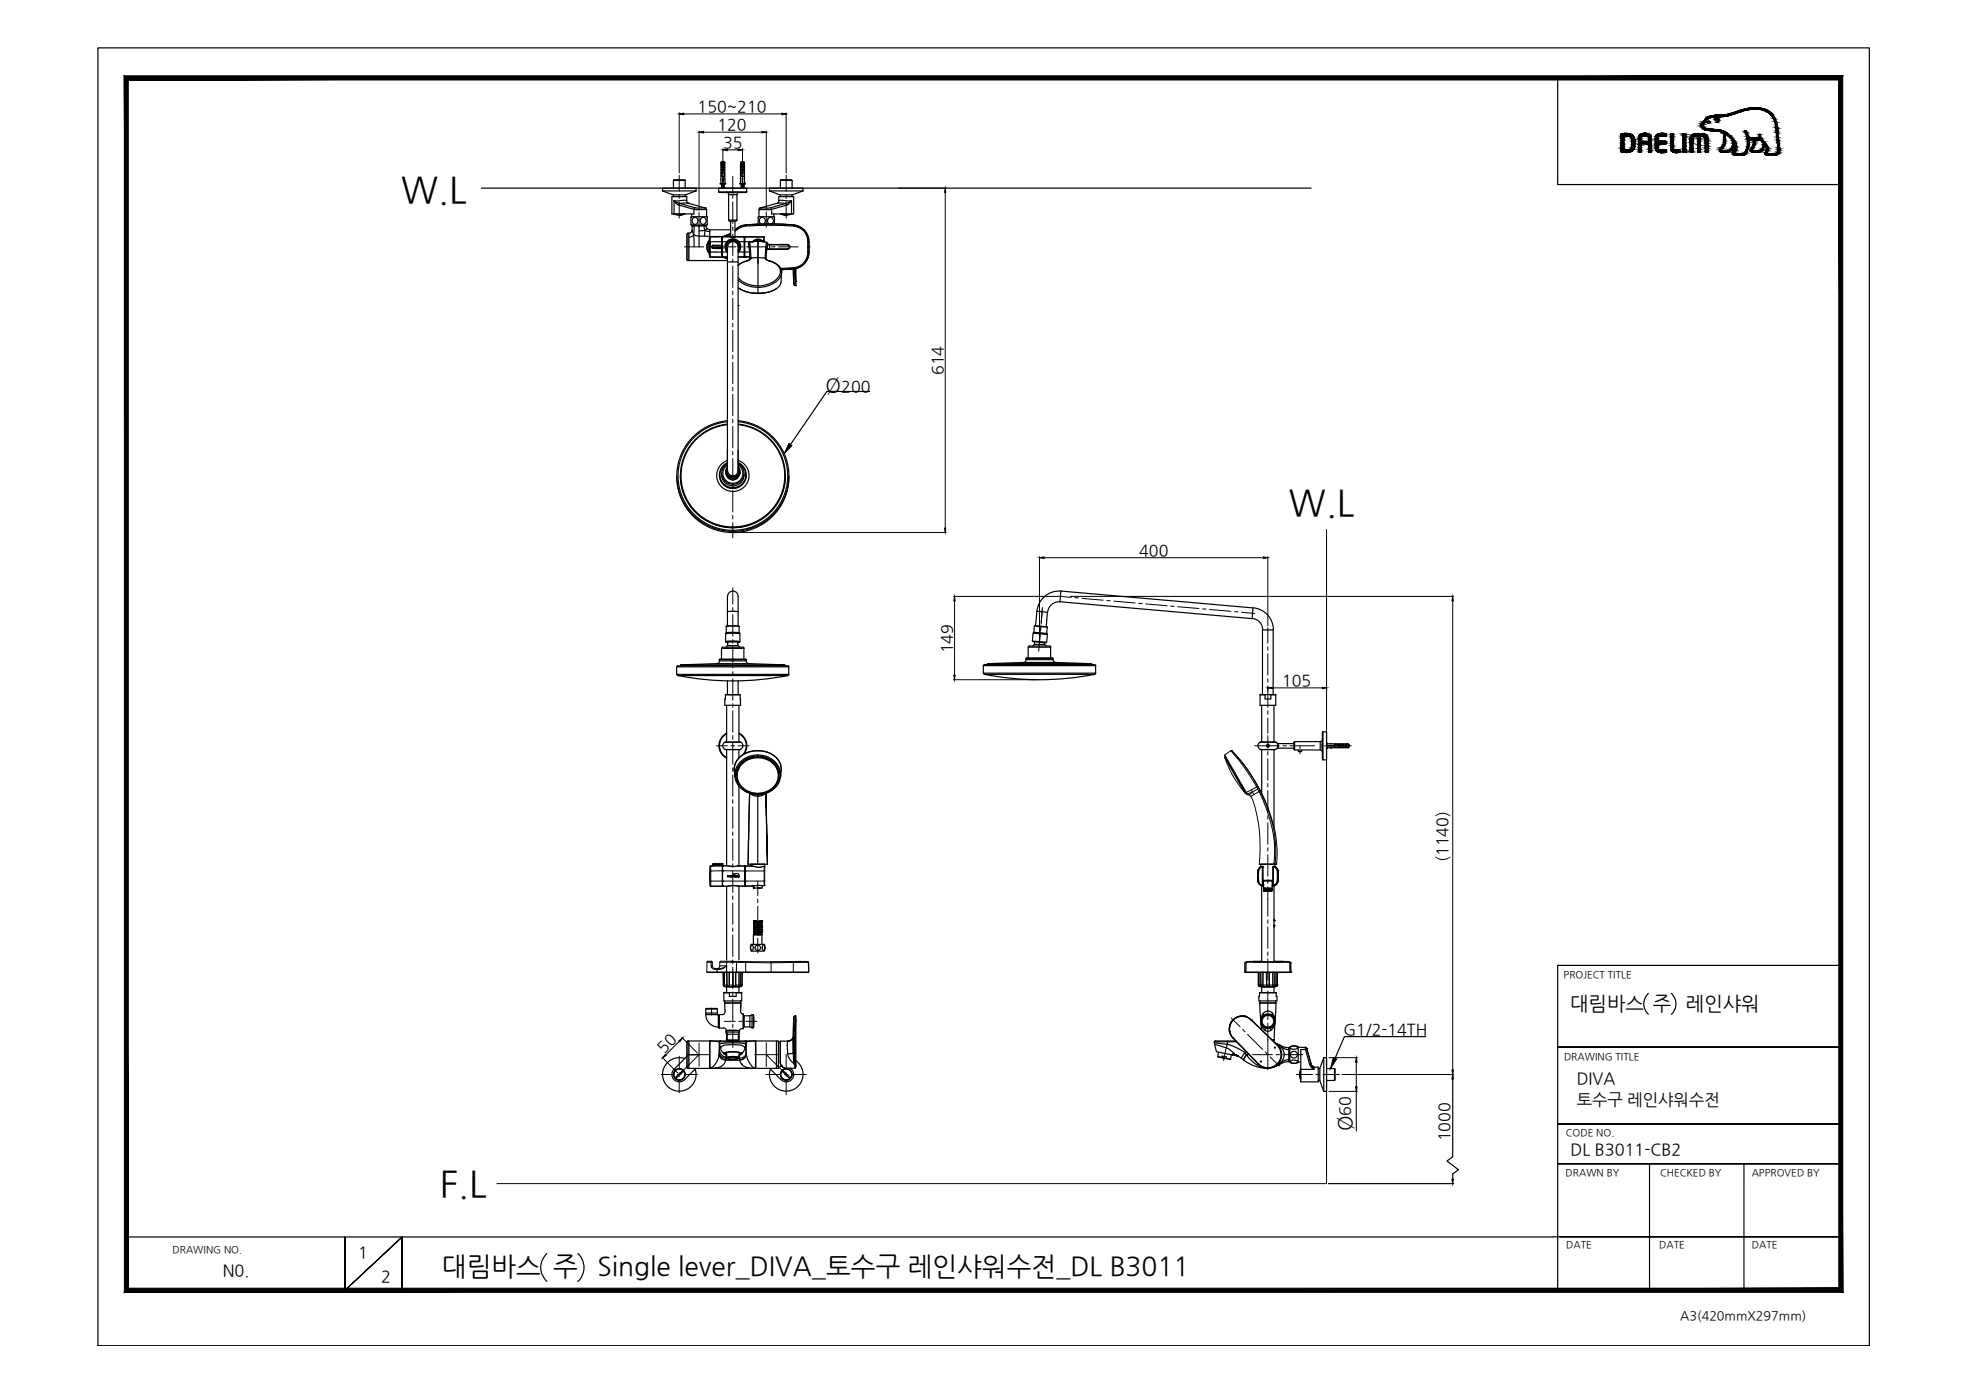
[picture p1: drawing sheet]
<svg xmlns="http://www.w3.org/2000/svg" width="420mm" height="297mm" viewBox="0 0 420 297" stroke-linecap="round" stroke-linejoin="round" font-family="sans-serif">
<defs><g id="words">
<g font-size="7.7">
<text x="85.6" y="43.1">W.L</text>
<text x="275" y="110">W.L</text>
<text x="93.9" y="255.3">F.L</text>
</g>
<g font-size="5.6">
<text x="94.3" y="272.2">대림바스 주</text>
<text x="127.5" y="272.2">Single lever_DIVA_토수구 레인샤워수전_DL B3011</text>
</g>
<g font-size="4.3">
<text x="176.2" y="83.7">Ø</text>
<text x="288.4" y="241.4" transform="rotate(-90 288.4 241.4)">Ø</text>
</g>
<g font-size="4.2">
<text x="335.1" y="215.4">대림바스 주</text>
<text x="359.8" y="215.4">레인샤워</text>
</g>
<g font-size="3.5">
<text x="336.5" y="231.4">DIVA</text>
<text x="336.5" y="235.7">토수구 레인샤워수전</text>
<text x="335.1" y="246.4">DL B3011-CB2</text>
<text x="76.4" y="268.5">1</text>
<text x="47.5" y="272.3">N0.</text>
<text x="81.3" y="273.6">2</text>
</g>
<g font-size="3.4">
<text x="148.9" y="23.9">150~210</text>
<text x="153.1" y="27.8">120</text>
<text x="154.3" y="31.5">35</text>
<text x="179.5" y="83.7">200</text>
<text x="201.2" y="80.1" transform="rotate(-90 201.2 80.1)">614</text>
<text x="243.1" y="118.6">400</text>
<text x="203.2" y="139.4" transform="rotate(-90 203.2 139.4)">149</text>
<text x="273.6" y="146.4">105</text>
<text x="309" y="183.9" transform="rotate(-90 309 183.9)">(1140)</text>
<text x="286.7" y="220.8">G1/2-14TH</text>
<text x="141.7" y="224.8" transform="rotate(-45 141.7 224.8)">50</text>
<text x="288.1" y="238.1" transform="rotate(-90 288.1 238.1)">60</text>
<text x="309.4" y="243.6" transform="rotate(-90 309.4 243.6)">1000</text>
</g>
<text font-size="2.7" x="358.5" y="281.6">A3(420mmX297mm)</text>
<g font-size="2.1">
<text x="333.7" y="208.6">PROJECT TITLE</text>
<text x="333.7" y="226.2">DRAWING TITLE</text>
<text x="334.1" y="242.4">CODE NO.</text>
<text x="334.1" y="251">DRAWN BY</text>
<text x="354.2" y="251">CHECKED BY</text>
<text x="373.8" y="251">APPROVED BY</text>
<text x="36.8" y="267.4">DRAWING NO.</text>
<text x="334.2" y="266.4">DATE</text>
<text x="354.1" y="266.4">DATE</text>
<text x="373.8" y="266.4">DATE</text>
</g>
</g></defs>
<!-- layer: 0 -->
<g fill="#000" stroke="#000" stroke-width=".21">
<path d="M144.9 24.3l1-.2v.4zM149.2 28.2l.9-.2v.4zM154.2 32l1-.2v.3zM157.5 31.8l.9 .2-.9 .1zM162.6 28l.9 .2-.9 .2zM166.8 24.1l1 .2-1 .2zM201.7 40.1l.1 1h-.3zM168.3 94.6l.7 .5-1.7 1.7zM201.5 112.7h.3l-.1 .9zM221.8 119l1-.2v.4zM269.6 118.8l.9 .2-.9 .2zM203.7 127.3l.1 .9h-.3z"/>
<path d="M310 127.3l.1 .9h-.3zM203.5 144.1h.3l-.1 .9zM270.5 146.8l1-.1v.3zM282.1 146.7l1 .1-1 .2zM142 225l.2 .2-.8 .5zM144.9 222.1l.8-.6-.6 .8zM284.5 225.7l.7 .3-1.3 2zM289.4 225.7l.2 1h-.4zM289.2 231.9h.4l-.2 1zM310 229.3l.1 1h-.3zM309.8 228.3h.3l-.1 1zM309.8 251.6h.3l-.1 1z"/>
<path d="M27.4 274.9l-.9 .9 365.9-.9zM26.5 275.8l365.9-.9 .8 .9zM392.4 17.1v257.8l.8 .9zM393.2 16.2v259.6l-.8-258.7zM27.4 17.1h365l.8-.9zM26.5 16.2h366.7l-365.8 .9zM26.5 16.2l.9 258.7v-257.8zM26.5 16.2l.9 258.7-.9 .9z"/>
</g>
<g fill="none" stroke="#000" stroke-width=".25">
<path d="M20.9 10.2h378v277h-378zM332.4 16.6v22.8h60.4M368.5 32.5h.1M102.7 40.1h177.1M161.7 51.4v4.8M185.6 83.5h-9.2l-7.7 11.3M160.2 184.4h3M268.7 184.4h3.7M155.1 210.6h2.6M269.2 210.6h2.7M351.7 212a3 3 0 0 0 0 4.4M356.6 212a3 3 0 0 1 0 4.4"/>
<path d="M392.8 206h-60.4v69.7M304.2 221.2h-17.3l-2 4.6M310 229.3v17.6l-1.2 .8 2.4 1.9-1.2 .9v1.1M332.4 223.4h60.4h-60.4M332.4 239.9h60.4h-60.4M283.4 252.6h26.8M332.4 248.3h60.4h-60.4M352 248.3v27M372.1 248.3v27M27 264h304.4M73.6 264v11.4l12.2-11.4-12.2 11.4zM85.8 275.4v-11.4v11.4"/>
<path d="M116.7 267.5a4 4 0 0 0 0 5.9M123.3 267.5a4 4 0 0 1 0 5.9M331.4 263.9h61.4h-59.9M341 275.3h51.8"/>
</g>
<!-- layer: 1 -->
<g fill="none" stroke="#000" stroke-width=".25">
<path d="M153.8 34.7h.9M153.8 34.7l.3-.2h.4l.2 .2M153.8 34.7v4.4M153.9 35.2l.4 .1 .3-.1M153.9 35.8l.4 .1 .3-.1M153.9 36.4l.4 .1 .3-.1M153.9 37l.4 .1M153.9 37.6l.4 .1 .3-.1M154 35.8h.6M154 35.2h.6M154 36.4h.6M154 40h.1"/>
<path d="M154 39.8h.1M154 39.4h.1M154 39.6h.1M154 39.4v.1M154 39.3h.1M154 39.3v.3M154 39.7v.1M154 39.8v.3M154.1 39.9l-.1 .1M154.2 39.4l.3-.1zM154.2 39.4h.1M154.2 39.4h-.2"/>
<path d="M154.2 39.4l-.2 .1M154.2 39.1h.6v.2h-.6zM154.2 38l.1 .8zM154.2 34.7v.2h-.2v.3M154.2 35.3v.2h-.2v.3M154.2 35.9v.3h-.2v.2M154.2 36.5v.3h-.2v.2M154.2 36.8h.4v.8h-.6v-.2h.2v-.4h-.2M154.2 36.2h.4v.2M154.2 35.5h.4v.3M154.2 34.9h.4v.3M154.2 38.8v.3h-.5v.2h.5h-.2"/>
<path d="M154.2 38h.1M154.2 37.7v.3M154.5 39.8l-.5 .2M154.5 39.7l-.5 .1M154.5 39.5l-.5 .1M154.5 39.9l-.5 .1M154.5 39.5l-.5 .2M154.5 39.6l-.5 .1M154.5 39.8h-.5M154.5 39.3v.2M154.5 39.6v.1M154.5 39.9v.2"/>
<path d="M154.5 39.3l-.3 .1M154.5 39.9h.1M154.5 39.7v.1M154.5 39.6h.1M154.7 34.7v4.4M157.9 39.1h.5v.2h-.5zM158 34.7h.9M158 34.7l.3-.2h.4l.2 .2M158 34.7v4.4M158.1 35.2l.4 .1M158.1 35.8l.4 .1M158.1 36.4l.4 .1"/>
<path d="M158.1 37l.4 .1M158.1 37.6l.4 .1M158.1 37h.3v.1M158.1 35.8h.7M158.1 35.2h.7M158.1 36.4h.7M158.2 40h.1M158.2 39.8h.1M158.2 39.6h.1M158.2 39.3h.1M158.2 39.3v.3M158.2 39.7v.1"/>
<path d="M158.2 39.8v.3M158.3 39.9l-.1 .1M158.4 38l.1 .8zM158.4 39.4h.1M158.4 39.4h-.2h.2M158.4 39.4l-.2 .1M158.4 34.7v.2h-.3v.3M158.4 35.3v.2h-.3v.3M158.4 35.9v.3h-.3v.2M158.4 36.5v.3h-.3v.2M158.4 36.8h.4v.8h-.7v-.2h.3v-.3M158.4 36.2h.4v.2"/>
<path d="M158.4 35.5h.4v.3M158.4 34.9h.4v.3M158.4 38.8v.3h.6v.2h-.8M158.4 37.7v.3M158.7 39.3l-.3 .1 .3-.1M158.7 39.5l-.5 .2M158.7 39.8l-.5 .2M158.7 39.7l-.5 .1M158.7 39.3v.2l-.5 .1M158.7 39.9l-.5 .1M158.7 39.6l-.5 .1M158.7 39.8h-.5"/>
<path d="M158.7 39.6v.1M158.7 39.9v.2M158.7 39.3l-.3 .1M158.7 39.9h.1M158.7 39.7v.1M158.7 39.6h.1M158.8 37.6l-.3 .1M158.8 36.4l-.3 .1M158.8 35.8l-.3 .1M158.8 35.2l-.3 .1M158.9 34.7v4.4M151.3 51.7a1.89 1.89 0 0 0 0 2"/>
<path d="M151.4 51.3a2.05 2.05 0 0 0 0 2.8M151.4 51.4a2 2 0 0 0 0 2.6M151.4 50.7v.9M151.4 50.6l-.1 2.1 .1 2.1M151.4 53.8v.9M151.4 54.7l.1 .2M151.4 54.8h.1M151.4 51.6h.1v2.2h-.1zM151.4 50.6h.1M151.4 50.6v.1M151.5 53.8v1h2.5M151.5 50.5l-.1 .2"/>
<path d="M151.5 50.5l-.1 .1M151.5 53.8h2.5M151.5 50.5h2.5M151.9 52.8l.2 .2M151.9 52.5l.1 .3M152 52.8l.1 .1M152.1 52.9h1.9h-1.9M152.1 52.5h.1M152.1 52.5v.5M152.1 52.9h.1M152.1 52.3l-.2 .2 .1 .3M152.1 52.3v.2"/>
<path d="M152.1 52.3h1.9M152.1 53l1.9 .1M152.1 52.5h1.9M152.1 52.5h-.1M154 50.5l-2.5 .1v1h2.5M154 50.5v1.1zM154 54.8v-1v1M154 54.8v.1M154 54.9h.1M154 52.9v.2M154 52.9h.1M154 52.5v.4"/>
<path d="M154 53.1v.7zM154 53.1h.1M154 53.8h.1M154 51.6v.9zM154 52.3h.1M154 51.6h.1M154 50.5h.1M154 50.5v.1M154 52.4v.1M154 54.8l-2.5 .1M154.1 50.5v4.4M154.1 53.7h.1"/>
<path d="M154.1 53.8v1.1h1.1M154.1 54.8h.1M154.1 54.9h.1M154.1 50.6h.1M154.1 50.5h.1M154.1 54.8h1.1M154.1 50.5l4.7 .1M154.1 53.8v-3.3h4.7v4.4h-1.3M154.1 53.8h1.1M154.4 54.9l.6 .2-.5-.2M154.4 50.5l.6-.3-.5 .3M154.4 54.9l.6 .2"/>
<path d="M154.9 52.7h.1a1.33 1.33 0 0 1 1.3-1.3 1.33 1.33 0 0 1 1.4 1.3M155 50.2h.1M155 52.7l.2 .7M155 55.1h.1M155 50.2l-.3 .3 .4-.3M155 55.1l-.3-.2 .4 .2M155 54.9l.1 .1M155 50.2l-.6 .3M155.1 50.2h.1M155.1 55.2l.1 .1M155.1 55.1l.1 .1M155.1 51.6h-1"/>
<path d="M155.1 50.4l-.1 .1M155.2 55l-.1 .1M155.2 53.5a1.43 1.43 0 0 1 .2-1.9 1.43 1.43 0 0 1 1.9 0 1.43 1.43 0 0 1 .2 1.9M155.2 53.4a1.33 1.33 0 0 1 1.2-2.1 1.33 1.33 0 0 1 1.1 2.1M155.9 49.8l-.8 .4v.2l.8-.4M155.9 50.2l-.2 .3M157.1 48.8l.2 .2M157.1 48.8l-.3 .2M157.2 48.8h.1M157.2 48.8l-.4 .3M157.3 49l-.5 .3M157.5 59.2a5.5 5.5 0 0 0 4.2 1.8"/>
<path d="M157.5 59.7a6 6 0 0 0 4.2 1.6M157.5 56.5v.1M157.5 54.8h1.3M157.6 56.6l-.1 .1M157.6 51.6h3a1.49 1.49 0 0 1 2.2-.1v.1a1.49 1.49 0 0 0-2 0M157.6 53.8h2.4M157.7 52.7l-.2 .7M157.7 52.7h.1M157.8 52.7h.1M157.8 48.4l-.6 .4M157.8 52.7a1.47 1.47 0 0 0-1.9-1.4 1.47 1.47 0 0 0-.7 2.3M157.8 52.7l-.3 .9"/>
<path d="M158.8 54.8h.1M158.8 50.6h.1M158.9 50.6v1M158.9 53.8v1M158.9 54.7h.1M158.9 50.6h.1M158.9 50.7h.1M158.9 54.8h.1M158.9 50.6v4.2M158.9 54.8v.1M158.9 51.6v3.2M158.9 50.5h.1"/>
<path d="M158.9 54.8h1.1M158.9 50.6h4.1M158.9 50.5l4.1 .1M158.9 50.5v.1M158.9 53.7h.1M159.1 48a3.3 3.3 0 0 0-2 .8M159.2 48.2l-1 .3-.9 .5M159.4 55.6l-1 .4-.9 .6M159.4 55.6h.1M159.5 55.6a4 4 0 0 0-2 1.1M159.5 55.6l.5-.2 .3-.4h1.4v6M159.8 52.2v-.2v.9"/>
<path d="M159.9 51.7l1.8-.3 1.9 .3 .2 .4M160 51.7l-.3 .3M160 51.7l.3 3.3-.3 .3-.2-3.1M160 54.8l-1.1 .1M160 55.2l-.6 .4M160.1 55.4h-.1M160.3 55l-.2 .3M160.3 55h.1M161.7 51.4v3.6h1.6l.3 .5 .9 .3M161.7 51.4h.1M162.5 51.5l-.8-.1-.7 .1M163 51.4v.2z"/>
<path d="M163 50.6l.1 .1M163 50.6l.1 .9M163 50.6v.8l-.2 .2M163 50.6h.1M163.1 51.5h.1M163.3 55h.1M163.3 55l.2 .2M163.5 55.4h.1M163.5 55.2l.1 .2 .5 .2M163.5 51.8l-.2 3.2 .2 .3M163.6 53.1h4.4M163.8 52.3h4.2"/>
<path d="M163.8 52.1v-.1l-.3 3.2M163.8 52.1l-.2 1.1h4.4M163.8 52.2h4.2M164.1 55.6l1.3 .6M164.1 55.6a3.9 3.9 0 0 1 2.4 1.5M164.1 55.6h-.1a2.7 2.7 0 0 1 2.5 2.5 4.2 4.2 0 0 1-4 2.9h-.8M164.2 52.2v.9M164.6 48.1l-5.4 .1-.1-.2-1.1 .3-.8 .5M164.6 47.8l4.8 .2M164.6 48.1v-.3l2.3 .1a5.6 5.6 0 0 1 4.7 1.3 3.2 3.2 0 0 1 1 2.4v1.1M164.6 48.1l4.7 .1M164.6 47.8l-5.5 .2"/>
<path d="M165.9 56.6a2.04 2.04 0 0 1-.3 3.5 6.5 6.5 0 0 1-3.9 1.2M166.7 57.5l2.7-.1-2.7 .1M166.8 58.2l-.1 2.1-.3 .6a5.4 5.4 0 0 1-4.7 1.7M168 52.3a.42 .42 0 0 1 .4 .4 .42 .42 0 0 1-.4 .4M168 52.3a.46 .46 0 0 1 .6 .4 .46 .46 0 0 1-.6 .4M168.4 52.7h.2M169.3 48.2a3.3 3.3 0 0 1 3.1 3.4M169.3 57.1l.1 .3M169.3 57.1l-2.7 .2 .2 .5v.5M169.4 48a3.6 3.6 0 0 1 3.2 3.6M169.4 48l-.1 .2M169.4 57.4h.1"/>
<path d="M172.4 53.8a3.3 3.3 0 0 1-3.1 3.3M172.4 51.6h.2M172.4 52.7h.3M172.4 53.8h.2M172.4 51.6v2.2M172.6 52.7a4.4 4.4 0 0 1-1 3.5 3.8 3.8 0 0 1-2.2 1.2 3.6 3.6 0 0 0 3.2-3.6M172.6 52.7h.1M172.6 51.6l.1 1.1M172.7 52.7l-.1 1.1M157.5 61.4a6.9 6.9 0 0 0 4.2 1.2M157.8 61.6l.1 .1M157.9 61.6a8 8 0 0 0 7.7 0"/>
<path d="M160.7 62.5l1.1 .1M161.7 61.3v1.3M161.8 61v.3M162.8 62.5l-1 .1M165.7 61.6l-.1 .1M155.2 96.1v4.5M155.2 99.6a1.52 1.52 0 0 0 .1 2.1 1.52 1.52 0 0 0 2.1 0 1.52 1.52 0 0 0 .1-2.1M155.2 99.7a1.35 1.35 0 0 0 1.2 2 1.35 1.35 0 0 0 1.1-2M155.2 98.9a2.73 2.73 0 0 0-1 4.1 2.73 2.73 0 0 0 4.3 0 2.73 2.73 0 0 0-1-4.1M155.2 90.5a11.1 11.1 0 0 0-9.1 15.5 11.1 11.1 0 0 0 17.5 4 11 11 0 0 0 3.5-11.8 11 11 0 0 0-9.6-7.7M155.2 98.2a3.4 3.4 0 0 0-1.6 5.3 3.4 3.4 0 0 0 5.5 0 3.4 3.4 0 0 0-1.6-5.3M155.2 89.8a11.9 11.9 0 0 0-9.9 16.2 11.9 11.9 0 0 0 18.4 4.9 11.8 11.8 0 0 0 4.2-12.7 11.8 11.8 0 0 0-10.4-8.4"/>
<path d="M155.2 90.6a11 11 0 0 0-8.2 16.6 11 11 0 0 0 18.6 .4 10.9 10.9 0 0 0-8.1-17M155.3 98.9a2.35 2.35 0 0 0-.7 3.6 2.35 2.35 0 0 0 3.6 0 2.35 2.35 0 0 0-.7-3.6M155.3 90a11.7 11.7 0 0 0-10.4 13.5 11.7 11.7 0 0 0 14.1 9.4 11.7 11.7 0 0 0 8.6-14.6 11.7 11.7 0 0 0-10.1-8.3M155.3 98.7a2.86 2.86 0 0 0-1.2 4.4 2.86 2.86 0 0 0 4.5 0 2.86 2.86 0 0 0-1.1-4.4M155.3 99.2a2.14 2.14 0 0 0-.5 3.2 2.14 2.14 0 0 0 3.2 0 2.14 2.14 0 0 0-.5-3.2M157.5 96.1v4.5M144.4 101.6v.2M144.4 101.8a12 12 0 0 0 12 11.8 12 12 0 0 0 11.9-11.8M145.2 101.5a11.2 11.2 0 0 0 11.2 11.1 11.2 11.2 0 0 0 11.1-11.1M153.5 101.4h.1M153.5 101.4a2.86 2.86 0 0 0 2.9 2.8 2.86 2.86 0 0 0 2.8-2.8M154 101v.4"/>
<path d="M154.8 100.8a1.55 1.55 0 0 0 1.6 1.5 1.55 1.55 0 0 0 1.5-1.5M154.8 100.6v.3M155 100.4v.2M155 100.2a1.41 1.41 0 0 0 1.4 1.8 1.41 1.41 0 0 0 1.4-1.8M155.3 100.4a1.12 1.12 0 0 0 1.1 1.1 1.12 1.12 0 0 0 1.1-1.1M155.3 101.9a1.42 1.42 0 0 0 2.2 0M157.7 100.4v.2M157.8 100.6a1.38 1.38 0 0 1-1.4 1.3 1.38 1.38 0 0 1-1.4-1.3M157.9 100.6v.3M158.7 101a2.38 2.38 0 0 1-2.2 2.7 2.38 2.38 0 0 1-2.5-2.4M168.3 101.6v.2M154 138.3l.2-.2h4.3l.3 .2"/>
<path d="M155.3 137.3v.5h2.1v-.4M155.3 137.7l-.4 .4M157.5 137.7l.3 .4M219.7 137.9h4.3M219.7 137.9l-.3 .2M220.8 136.9v.6h2.1v-.4M220.8 137.5l-.4 .4M222.9 137.5l.4 .4M224 137.9l.2 .2M144.4 142.3h23.9v1.6h-23.9zM144.4 143.9l.2 .2M144.6 144.1h23.6a60.4 60.4 0 0 1-23.6 0z"/>
<path d="M144.6 142.1l23.5-.1 .2 .3M144.7 142l-.3 .3M145.2 142.1h22.3M145.3 141.9l7.6-.3h6.9l7.6 .3zM145.3 141.9l-.1 .1M153.5 140.8h5.7v.2h-5.7zM153.5 140.8h5.7M153.5 141a.61 .61 0 0 1-.6 .6M154 140.6v-2.2h4.7v2.2M159.2 141a.61 .61 0 0 0 .6 .6M167.4 141.9l.1 .1M168.3 143.9l-.1 .2"/>
<path d="M209.8 142h24v1.7h-24zM210 143.9h23.6M210.1 141.8h23.4M210.1 141.8l-.2 .2M210.7 141.6l7.7-.2h6.8l7.7 .2zM210.8 141.6l-.1 .1M218.9 140.5h5.8v.3h-5.8zM219 140.8a.61 .61 0 0 1-.6 .6M219.1 140.4l5.6 .1M219.1 140.4l-.1 .1M219.4 140.4v-2.3h4.8v2.3M224.7 140.8a.61 .61 0 0 0 .6 .6"/>
<path d="M232.9 141.6l.1 .1M233 141.7v.1M233 141.7l-22.4 .1M233.6 141.8l.2 .2M233.8 143.6l-.1 .2a56.4 56.4 0 0 1-23.8 0v-.2"/>
</g>
<path d="M283.1 113v139.6h-177.1" fill="none" stroke="#000" stroke-width=".21"/>
<!-- layer: 0 -->
<g fill="none" stroke="#000" stroke-width=".21">
<path d="M144.9 24.1v12.8M145.9 24.3h20.9M149.2 28v16.8M150.1 28.2h12.5M154.2 31.7v4.8M155.2 32h2.3M158.4 31.7v4.8M163.5 28v16.8M167.8 24.1v12.8M191.7 40.1h10.2M201.7 41.1v71.6M156.8 113.6h45.1"/>
<path d="M221.8 118.8v17.7M222.8 119h46.8M270.5 118.8v14.7M203.4 127.3h22.4M203.7 128.2v15.9M228.4 127.3h81.8M310 128.2v100.1M203.4 145h17.9M270.5 146.6v.9M271.5 146.8h10.6M283.1 146.6v.7M141.3 225.6l3.3 3.4"/>
<path d="M145 222.2l-2.9 2.9M145.5 221.3l3.3 3.4M283.6 225.7h6.1M283.6 232.9h6.1M286.3 229.3h23.9M289.4 226.7v5.2M289.4 232.9v8.5"/>
</g>
<!-- layer: Cneter -->
<g fill="none" stroke="#000" stroke-width=".21">
<path d="M144.9 37.4v3.4M156.4 37.6v3.3M167.8 37.4v3.4M144.9 41.6v.7M144.9 43.1v3.4M146 52.7h4.2M149.2 45.3v3.2M150.9 52.7h.8M152.5 52.7h4.5M156.4 41.6v.7M156.4 43.1v4.6M156.4 48.4v.8"/>
<path d="M156.4 50v4.5M156.4 55.3v.7M156.4 56.8v4.6M157.8 52.7h.7M159.3 52.7h4.6M163.5 45.2v3.3M164.6 52.7h.8M166.1 52.7h4.2M167.8 41.6v.7M167.8 43.1v3.4M156.4 62.1v.8M156.4 63.6v4.6"/>
<path d="M156.4 69v.7M156.4 70.5v4.5M156.4 75.8v.8M156.4 77.3v4.6M156.4 82.6v.8M156.4 84.2v4.5M156.4 89.5v.7M156.4 91v4.6M156.4 96.3v.8M156.4 97.8v4.6M156.4 103.1v.8M156.4 104.7v4.5"/>
<path d="M156.4 110v.8M156.4 111.5v3.3M156.4 125.4v3.5M156.4 129.6v.8M156.4 131.2v4.5M156.4 136.5v.8M156.4 138v4.6M221.9 135.5l-.3 3.5M222 135.1l-.3 2.7M222.1 134l-.1 .7M222.1 133.6v.7M222.4 130.1l-.2 2.7"/>
<path d="M222.4 129.6l-.2 3.6M225.8 127.2l2.8 .3M229.3 127.5l.8 .1M230.9 127.7l4.5 .4M236.2 128.2h.7M237.7 128.3l4.5 .4M243 128.7l.7 .1M244.5 128.9l4.5 .4M249.8 129.3l.8 .1M251.3 129.5l4.5 .4M256.6 129.9l.8 .1M258.1 130.1l4.6 .3"/>
<path d="M263.4 130.5l.8 .1M265 130.7l2.7 .2M270.5 134v3.3M270.5 138v.8M270.5 139.5v4.6M152.9 159.1h2.3M156 159.1h.7M156.4 143.3v.8M156.4 144.8v4.6M156.4 150.2v.7M156.4 151.7v4.5M156.4 157v.7"/>
<path d="M156.4 158.5v4.6M157.5 159.1h2.3M267.7 159.1h5.3M270.5 144.8v.8M270.5 146.4v4.5M270.5 151.7v.8M270.5 153.2v3.3M270.5 157v2.6M273.8 159.1h.7M275.3 159.1h5.2M277.4 159.1v1.7M282.6 159.1h5.8"/>
<path d="M156.4 163.8v.8M156.4 165.4v4.5M156.4 170.7v.7M156.4 172.2v4.6M156.4 177.5v.8M156.4 179v4.6M270.5 160.4v.7M270.5 161.9v4.6M270.5 167.2v.8M270.5 168.7v4.6M270.5 174v.8M270.5 175.6v4.5"/>
<path d="M156.4 184.3v.8M156.4 185.9v4.5M156.4 191.2v.8M156.4 192.7v4.5M156.4 198v.8M156.4 199.5v4.6M161.7 188v3.1M161.7 191.9v.7M161.7 193.4v4.6M161.7 198.7v.8M270.5 180.9v.7M270.5 182.4v4.6"/>
<path d="M270.5 187.7v.8M270.5 189.2v6.3M270.5 196.3v.7M270.5 197.8v4.6M151.8 215.1v1.5M154.5 217.9h2.4M156.4 204.9v.7M156.4 206.4v4.5M156.4 211.7v.7M156.4 213.2v4.6M156.4 218.5v.8M157.6 217.9h.8"/>
<path d="M159.2 217.9h2.3M161.7 200.3v3M262.7 217.2l1.9 1.9M265.2 219.6l.5 .6M270.5 203.1v.8M270.5 204.6v4.6M270.5 209.9v.8M270.5 211.5v4.5M270.5 216.8v.8M270.5 218.3v10M141.1 229.3h2.7M144.6 229.3h.7"/>
<path d="M144.9 225.4v2.7M144.9 228.9v.8M144.9 230.4v2.8M146.1 229.3h2.7M146.5 225.1h5M149.2 222.6v4.9M149.2 225.1l-4.3 4.2M156.4 220.1v3.4M161 225.1h5.1M163.4 229.3h3.2M163.5 222.5v5.1M163.5 225.1l4.3 4.2"/>
<path d="M167.4 229.3h.7M167.8 225v3.1M167.8 228.9v.8M167.8 230.4v3.2M168.9 229.3h3.2M260.9 225.8h.5M261.2 225.6v.4M261.6 223.8l-.5 2.5M266.2 220.7l3.2 3.3M267.3 225.1h4.2M270 224.5l.5 .5M271 225.6l2 1.8"/>
<path d="M272.3 225.1h.7M273.8 225.1h4.2M276.6 229.3h3.5M280.8 229.3h.8M282.3 229.3h3.5"/>
</g>
<!-- layer: DEF_LAYER_ASSEM_MEMBER -->
<g fill="none" stroke="#000" stroke-width=".25">
<path d="M143.7 38.5l.1-.1h2.3l.1 .1M143.7 38.5v1.6M143.7 38.5h2.5M146.2 38.5v1.6M166.5 38.5v1.6M166.5 38.5l.1-.1h2.3l.1 .1M166.5 38.5h2.5M169 38.5v1.6M141.4 40.7v-.6h7.1v.6M141.4 40.7l2.2 .9h2.6M141.4 40.7h7.1M143.7 41.6v.4"/>
<path d="M143.8 42.8l1.2 .6-.2 .3-.6-.3zM143.8 42.8l.7 .1 1.7-.2 .3 .2M143.8 42.8v2.8M144.8 45.9l-1-.2 2.3-.1-1.1 .3M145.7 45.7l-.9 .2M145.8 45.7l-.7 .2M145.8 45.7h-.1M146.2 41.6v.4M146.5 42.9l.3 .5M146.5 42.9v-.9h-3.1v3.6h4.7v-.9l-3.3-1M146.8 49.8l-.3 .2v5.4l.3 .2M146.8 49.8v5.8"/>
<path d="M146.8 55.6h8.4M146.8 49.8h.2M146.8 43.4h.1M146.8 43.4h-1.8l3.3 .9M146.8 43.4l3.7 1M147 49.8v5.8M147.5 47.9l.1 .1M147.6 46.2l-.1 .2M147.6 45.6v.6M147.7 49.2a.65 .65 0 0 1-.7 .6M147.7 49.2l.3 .9 .1 2.6M147.7 48.1v.1"/>
<path d="M147.9 48v.1M148 46.4a.75 .75 0 0 1 1 .7 .75 .75 0 0 1-.9 .8 .9 .9 0 0 1-.1-1.5zM148 50.1l-.1 .2-.9 .3M148.1 48.2l-.1 1.9 .6 .2 1.7 .1 .1-1.2 .5-.4M148.2 48.1v.1M148.3 44.3l2.2 .1M148.3 44.3l-.2 .4 2.7 .1M148.5 40.7l-2.3 .9M149.2 48.1v4.6M149.5 46.7a.7 .7 0 0 1 1.1 .1 .7 .7 0 0 1-.3 1 .7 .7 0 0 1-.8-.3 .7 .7 0 0 1 0-.8zM150.2 48.1l.2 1.1-1.2 .1M150.4 48v.1"/>
<path d="M150.4 49.2l1.1 .2M150.5 44.4l.3 .4v1.4M150.5 44.4h.1M150.7 48.1v.1M150.7 48.2h-3v1M150.7 48.2l.2 .6M150.9 46.2v.2M150.9 48.8l.6 .2M150.9 46.4v-.2h-3.4l-.1 .2 .1 1.6h3.4M150.9 46.4v1.6M150.9 47.9v.1M151.5 49v1.4h-1.2"/>
<path d="M151.5 49h4.4M153.4 40.1h5.9v.9h-5.9zM153.4 40.9l.1 .1M153.5 41.1h5.7M154.8 52.1v1.2M154.8 52.2a1.63 1.63 0 0 1 1.6-1.2 1.63 1.63 0 0 1 1.6 1.2M154.8 53.1l.4 .7M155 41l.3 .1 .2 .4M155.1 53.8a1.67 1.67 0 0 1 .2-2.4 1.67 1.67 0 0 1 2.3 .1 1.67 1.67 0 0 1-.1 2.4M155.2 56l1.2-.1 1.1 .1M155.2 52.8a1.16 1.16 0 0 1 1.2-1.3 1.16 1.16 0 0 1 1.1 1.3M155.5 46.9l.2 .2"/>
<path d="M155.5 47v-5.5h1.8v5.5M155.5 47h1.8M155.6 47.2h1.4M155.7 41h.1M155.7 41h1.3M155.8 50.6h.1M155.8 50.6h1.1M155.9 50.5l-.1 .1M155.9 47.2v3.3M156.8 47.2v3.3l-.4 .1-.5-.1M156.9 50.5l.1 .1M157.1 41h-.1"/>
<path d="M157.3 46.9l-.2 .2M157.7 41l-.2 .1-.2 .4M157.9 52.1v1.2M158 53.1l-.5 .7M159.4 40.9l-.1 .1M161.9 46.2l-.1 .2M162 44.8v1.4M162.2 44.4h.1M162.2 44.4l-.2 .4M162.2 44.4l2.3-.1 .2 .4M162.3 47.8a.75 .75 0 0 1-.2-1 .75 .75 0 0 1 .8-.4l.4 .6v.4l-.3 .4M164.1 47.8a.76 .76 0 0 1-.3-.9 .76 .76 0 0 1 .9-.5 .85 .85 0 0 1 0 1.4"/>
<path d="M164.2 40.7v-.6h7.2v.6M164.2 40.7l2.2 .9h2.7l2.3-.9M164.2 40.7h7.2M164.7 44.7l-2.7 .1M165.1 45.6v.6M165.2 46.2l.1 .2M165.3 46.4l-.1-.2h-3.3l-.1 1.6M165.3 46.4v1.4M165.9 43.4h.1M165.9 43.4l.3-.4v-1h3.2v3.6h-4.7v-.9M165.9 43.4h1.8M165.9 43.4l-3.7 1"/>
<path d="M165.9 43.3h.1M166.2 42.9a4.1 4.1 0 0 1 2.4 0l.3-.1v2.8M166.5 41.6v.4M166.9 45.7l.7 .2M166.9 45.7h.2M167.1 45.7l.8 .2M167.7 43.4l1.2-.6-.7 .8-.3 .1zM167.7 43.4l-3.2 .9M167.9 43.7l-3.2 1M167.9 45.9l1-.3-2.3 .1 1.2 .2M169 41.6v.4M169.2 57.4l.2 3.1"/>
<path d="M169.4 57.4v3M169.6 57.3l.1 .3M169.7 57.3l.1 2.8M169.8 57.3v2.8M157.5 65.2h.1M169.4 60.5v.3l.3 .1M169.7 60.9v-3.3v3.3M169.7 60.9h.1M169.8 60.1v.7l-.1 .1M169.8 60.1h.1M155.2 101.2l.1-48.5a1.12 1.12 0 0 1 1.1-1.2 1.12 1.12 0 0 1 1.1 1.2v48.5M154.8 136.9l.5 .2-.3-.1 .6-.1 2.2 .1-.2 .1h-.2l.5-.2"/>
<path d="M154.8 136.9l.8-.1 2.3 .1M154.8 135.2l1.6-.1 1.5 .1M154.8 135.2v1.7M155 133.7a4.8 4.8 0 0 1 2.7-.1v.1M155 133.7l.6-.1 2.1 .1M155 135.1l-.2 .1M155 133.7v1.4M155 135.1h.1M155.1 135.1h.1M155.1 135.1h2.5M155.1 135.1h-.1M155.2 130.5h2.3"/>
<path d="M155.2 127.3v6.3M155.3 127.2a1.12 1.12 0 0 1 1.1-1.1 1.12 1.12 0 0 1 1.1 1.1M155.3 137.5v-.5l1.1-.1 1 .1v.5M157.5 127.3v6.3M157.6 135.1h.1M157.6 135.1l.3 .1M157.7 133.7v1.4l-1.3-.2-1.4 .2M157.7 135h.1M157.8 137.1h.1M157.9 135.2v1.7M220.3 136.8l.1 .1M220.4 136.9l2.9 .1"/>
<path d="M220.5 135.1l-.2 1.7 3 .2M220.5 135.1l3 .3-.2 1.6M220.6 135l2.8 .2M220.6 135l-.1 .1M220.7 133.6l2.8 .2-.2 1.4-2.7-.3zM220.7 135h.1M220.8 133.5l2.6 .2M220.8 133.5h.1M221.3 130.4l-.3 3.1M221.3 130.4l2.2 .3-.2 3M223.3 135.2h-.1M223.4 135.2l.1 .1"/>
<path d="M223.4 133.7l.1 .1M226.2 128.4a2.43 2.43 0 0 0-2.6 2.2M226.4 126.1l41 3.6-.2 2.3-41-3.6zM226.4 126.1a4.7 4.7 0 0 0-5.1 4.3M267.2 132a2.43 2.43 0 0 1 2.2 2.4M267.4 129.7a4.7 4.7 0 0 1 4.3 4.7M154.7 159.9h3.3M154.7 158.4h3.3M154.7 159.9h.2M154.7 158.4a.83 .83 0 0 0-.5 .7 .83 .83 0 0 0 .5 .8M154.8 148.2h3.1l.1 2.3h-3.3zM154.8 148.3h3.1"/>
<path d="M155.1 150.5v7.8M155.1 159.9v24.8M155.1 156.4a2.98 2.98 0 0 0-1.7 2.7 2.98 2.98 0 0 0 1.7 2.7M155.1 156.6a2.86 2.86 0 0 0 0 5.1M155.2 145.3v2.9M157.5 145.3v2.9M157.7 150.5v7.8M157.7 159.9v1.8M157.7 156.6a2.86 2.86 0 0 1 .9 4.4M157.7 156.4a2.98 2.98 0 0 1 1.1 4.4M158 158.4l.5 .4M158 159.9h-.1"/>
<path d="M158.5 159.4l-.5 .5M158.5 158.8v.6M268.9 148.3v2.2h3.3v-2.2M268.9 148.3h1M268.9 159.9h3.3M268.9 158.4h3.3M268.9 148.2h3.2M269 148.2h-.1M269 159.9h.1M269 158.4h3.2M269 158.4a.83 .83 0 0 0-.6 .7 .83 .83 0 0 0 .6 .8M269.2 150.5v7.8"/>
<path d="M269.2 159.9v9.4M269.4 148.2v-13.8h2.3v13.8M269.9 148.3v.9h1.3v-.9M270.1 148.2l-.2 .1M270.5 159h.2v.4h-.2l-.2-.3zM271 148.2l.2 .1M271.2 148.3h1M271.9 150.5v7.8M271.9 159.9v16.6M272.2 148.2h.1M272.2 158.4l.4 .2M272.2 159.9h-.1"/>
<path d="M272.5 158.6l.2 .5-.2 .6M272.6 159.6l-.4 .3M272.6 158.6h.1M272.7 158.7l.1 .4-.1 .6h3.4M272.7 158.7h3.4M272.7 159.6l-.1 .1M276.1 159.8l.2 .2M276.1 158.5v1.4M276.3 158.3l-.2 .1M281.7 158.3h-5.4v1.7h.8v.3M281.7 158.3v1.7M282.2 158.5v1.3"/>
<path d="M282.2 159.8h.1M282.2 157.8v.2l-.5 .3M282.3 156.2h.8v6h-.8zM282.3 156.1l-.1 5.9 .1 .1M283.1 158.6h.1v1.1h-.1M283.2 159.6h4.4M283.2 158.7h4.4M283.5 159.1l.8 .1zM283.9 159.6h.1M283.9 158.7h.1M284.8 158.8l-.2 .3 .2 .3M284.8 158.8h.2v.3h.4v-.3h.2v.7h-.8z"/>
<path d="M285.4 158.8l-.2 .3M285.9 158.8h.3v.7h-.3zM286 158.8l-.1 .3 .1 .3M286.5 158.8h.3v.7h-.3zM286.6 158.8l-.1 .3 .1 .3M287.1 158.8h.3v.7h-.3zM287.2 158.8l-.2 .3 .2 .3M287.6 158.7l.3 .3-.1 .5-.2 .1M287.6 158.7v.9M287.9 158.9v.1M287.9 159.3v.1M157.7 167.7v17.1"/>
<path d="M157.7 161.6v.1M277.1 160.3h.6M281.7 160h-4v.3M281.7 160l.5 .3v.2M155.1 189.2v15.6M157.7 189.1v15.7M160.2 184.5h3v.5M160.2 184.5v.3M160.2 184.5h.1M160.8 199.5h1.8v2M160.8 189.1v.4M160.8 199.4l.1 .1"/>
<path d="M160.8 196.6h.1M160.8 196.5h.1M160.8 196.5v.1M160.8 199.4h.4h-.3M160.8 189.5h.1M160.8 199.1h.1M160.8 198.7l.1 .1M160.8 198.4h.1M160.8 198h.1M160.8 196.9h.1M160.8 197.3h.1M160.8 197.7h.1"/>
<path d="M160.9 196.5h.1M160.9 196.6h.2M160.9 198.4h.1M160.9 196.6h.1M160.9 199.4h.1M160.9 198.8h.1M160.9 197.7h.1M160.9 198h.1M160.9 199.1h.1M160.9 197.3h.1M160.9 196.9h.1M160.9 198.7h.1"/>
<path d="M160.9 196.7l-.1 .2M160.9 196.6v.1M160.9 196.9v.1M160.9 197.3v.1M160.9 197.7v.1M160.9 198v.1M160.9 198.4v.1M160.9 198.7v.1M160.9 199.1v.1M160.9 199.4v.1M160.9 199.1h-.1M160.9 196.6l.1 .1"/>
<path d="M160.9 198h-.1M161 196.6v.1M161 198.7h.1M161 199.4h.1M161 197.6h.1M161 196.5h-.1M161 196.5l.1 .2M161 197.9h-.1M161 199h.1M161 196.7h.1M161 196.5h.1M161.1 196.6h-.1"/>
<path d="M161.1 196.7l.2 .2M161.1 196.7h.1M161.1 196.8h.1M161.1 196.6v.1M161.1 196.5h.1M161.1 196.5l.6 .3 .6-.3M161.1 196.5v.3M161.1 196.8l.2 .1M161.2 196.7h.1M161.2 196.7h-.1M161.2 196.5l.5 .2 .5-.2M161.2 196.5l.5 .1 .5-.1"/>
<path d="M161.2 196.5h.1M161.3 199.4h-.1M161.3 199l-.4 .1M161.3 196.9h-.4M161.3 196.8h.3M161.3 196.8l-.5 .1M161.6 196.8h.1M161.6 196.8h.4M161.6 196.9h-.2M161.7 197.2l-.8 .1M161.7 197.2l-.9 .1M161.7 199.4h.1"/>
<path d="M161.7 199.1l-.9 .1v2.3M161.7 199.1h.1M161.7 196.9h.1M161.7 197.3h.1M161.7 199h.1M161.7 198.6h.1M161.7 198.3h.1M161.7 197.9h.1M161.7 197.2h.1M161.7 197.5h.1M161.7 197.7l-.9 .1v.2M161.7 198h.1"/>
<path d="M161.7 198.4h.1M161.7 197.5l-.9 .2M161.7 198.3l-.8 .1M161.7 197.5l-.8 .2M161.7 197.9l-.7 .1M161.7 198.3l-.9 .1M161.7 198.6l-.9 .1M161.7 196.9l-.9 .1v.3M161.7 197.3l-.9 .1v.3M161.7 198l-.9 .1v.3M161.7 198.4l-.9 .1v.2M161.7 197.2h.8"/>
<path d="M161.7 199l-.7 .1M161.7 199.4h-.4M161.7 198.6l-.8 .1M162 196.8h.1M162 196.8l-.4 .1M162.1 196.8h.1M162.1 196.8h-.1M162.2 196.5h.1M162.2 196.8h-.1M162.2 196.8h.1M162.2 189.5h-.5M162.3 196.7l-.1 .1"/>
<path d="M162.3 196.8h-.1M162.3 196.8h.1M162.3 196.5h.1M162.3 196.7h.1M162.3 196.5v.2M162.3 189.5h-.5M162.4 196.5h.1M162.4 196.6h.1M162.4 196.7h-.1M162.4 196.5v.1M162.5 196.6h-.1M162.5 196.5h.1"/>
<path d="M162.5 196.7l-.3 .1M162.5 197.6h.1M162.5 197.8h.1M162.5 198.7h.1M162.5 198.7l-1.7 .2v.2M162.5 196.5l-.1 .1M162.5 196.8v.1M162.5 197.5v.1M162.5 197.8v.2M162.5 198.2v.1M162.5 198.6v.1M162.5 198.9l-.8 .2"/>
<path d="M162.5 199.3v.1M162.5 196.6h.1M162.5 199.4l-.8 .1M162.5 196.9h.1M162.5 197.2h.1M162.5 199.4h.1M162.5 196.9h-.8M162.5 197.2l-.8 .1M162.5 197.8l-1.6 .2M162.5 197.9v.1M162.5 198.3h.1M162.5 197.6l-.8 .1"/>
<path d="M162.5 198h-.8M162.5 198.3l-.8 .1M162.5 199.1h-.8M162.5 198.6h.1M162.5 196.8h.1M162.5 199h.1M162.5 197.1h.1M162.5 196.6l-.3 .2M162.5 197.3h.1M162.5 199.1h.1M162.5 198h.1M162.5 196.5v.1"/>
<path d="M162.5 197.9h.1M162.5 199.3h.1M162.5 196.5v.2l-.3 .1M162.5 199v.3l-.8 .1M162.5 198.7v.2l-.8 .1M162.5 198.3v.3h-.8M162.5 198v.2l-.8 .1M162.5 197.2v.3h-.8M162.5 196.9v.2M162.5 197.6v.2M162.5 199.4v.1M162.5 199v.1"/>
<path d="M162.6 196.6h.1M162.6 189v.5h-1.8M269.1 184.5v.4M269.1 184.5h3l-.1 .4M269.1 184.5h.1M269.1 184.4h2.9M269.2 188.9v16.2M269.5 188h2.1M269.5 187.8h2.1M269.6 188v1.5h1.9v-1.5M269.7 189.8h.1M269.7 190.1h.1"/>
<path d="M269.7 190.1l.1 .1M269.8 189.8h.1M269.8 189.5h.1M269.8 189.8v.1M269.8 189.5l-.1 .3M270.5 190l-.7 .1M270.5 189.7l-.7 .1M270.5 189.7l-.8 .1M271.3 189.7h.1M271.3 190l.1 .1M271.3 190.1l-.8 .1M271.3 189.7l-.8 .1"/>
<path d="M271.3 190.1h.1M271.3 189.6v.1M271.3 190v.1M271.3 190.1h-1.5M271.4 189.7l-1.7 .2v.2M271.4 190l-1.6 .1M271.4 190h.1M271.4 189.5v.1l-.9 .1M271.4 189.7v.3M271.9 188.9v16.2M271.9 197.6v.3M271.9 196.5h.1"/>
<path d="M271.9 197.4h.1M271.9 196.4h.1M271.9 197.5h.1M271.9 196.1v.3M271.9 196.4v.1M271.9 197.4v.1M272 184.5h.1M150.6 215.3v1.2M150.6 216.5a2.69 2.69 0 0 0 2.7 2.7M150.6 216.5h2.5M150.6 216.2h2.5v.3M150.6 215.3h2.5"/>
<path d="M150.6 215.3l.1-.1h2.3l.1 .1M153.1 215.3v.9M153.1 216.5l.2 .2M153.4 216.7h-.1v2.5h.1M153.5 219.4l.9-.1a.61 .61 0 0 1 .6 .6M153.5 216.5h.6M153.5 216.5v2.9M154.5 211.9v1.7h3.8v-1.7h-1.2M154.5 211.9h1.1M154.5 211.8h3.8M154.5 211.8h.1M154.6 214.1h3.5"/>
<path d="M154.6 214l.1 1.9M154.7 213.6v.4M154.7 214l-.1 .1M154.7 215.9l-.2 .4-.4 .2M155 219.9v.1M155.1 210.6v1.2M155.1 219.9l-.1 .3M155.1 219.9h2.5M155.1 219.9h2.6l.1 .3M155.6 211.9v.7h1.5v-.7M155.8 211.8l-.2 .1M156.9 211.8l.2 .1"/>
<path d="M157.7 210.6v1.2M158 213.6l.1 .5M158.1 214.1l-.1 1.6a.61 .61 0 0 0 .6 .7M158.4 219.5h.2M158.4 219.5h-.3l-.3 .5M158.6 216.4l.1 .1M158.7 218.8h.1M158.7 218.6h.1M158.7 217.4h.1M158.7 217.1h.1M158.7 216.5l-.1-.1v3.1M158.7 216.5l-.1 3"/>
<path d="M158.7 216.8v2.3M158.7 219.1h.1M158.8 216.8h1.2v2.3h-1.2zM158.8 216.7l-.1 .1M160 219.1l.5 .2M160 216.7l.6-.2 .2 .2v2.5M160.3 201.7l.2-.1a.71 .71 0 0 1-.1 1.2 .78 .78 0 0 1-.1-1.1zM160.3 203h2.8M160.3 201.5h2.8M160.3 201.5a1.5 1.5 0 0 0 0 1.4M160.5 216.6v2.7l.3-.1M160.8 216.7v2.5"/>
<path d="M161.1 202.2h.1M162.6 202.2h.1M162.8 201.7l.2-.1a.73 .73 0 0 1-.1 1.2 .77 .77 0 0 1-.1-1.1zM163.1 201.5a1.5 1.5 0 0 1 0 1.4M169.4 217.3l-.2 4.4M169.4 217.3v4M169.7 216.8l-.3 .1v.4M169.7 216.8v3.3v-3.3M169.7 216.8h.1M169.7 216.8l.1 .3v9.9M169.8 217.6l-.1 2.5M262.4 220v.1"/>
<path d="M265.5 216.8a2.78 2.78 0 0 0-3.2 3.2M265.5 216.8h.1M265.6 216.8l.4 .2M265.6 216.8l.1 .1a2.78 2.78 0 0 0-3.3 3.2M265.6 216.8h.1M265.6 216.8v.1M265.7 216.9h.1M265.7 216.9l.3 .1M266 217l1 .6M266 217h.1M266.1 217l.9 .6M266.9 217.6a2.69 2.69 0 0 0-3.7 .1 2.69 2.69 0 0 0-.1 3.8"/>
<path d="M266.9 217.6l1.4 1.4M267 217.6l5.6 5.4M267 217.6h.1M267 217.6h-.1M268.3 219l4.2 4a2.81 2.81 0 0 1 0 4 2.81 2.81 0 0 1-4 0l-4-4.1M268.3 219h.1M268.8 211.8h3.5l.2 1.8h-3.9zM268.8 211.9h3.5M268.8 214.1l.2 3.6M268.8 214.1h3.5M268.9 213.6l-.1 .5M269.1 217.6a1.58 1.58 0 0 1 2-1.7 1.78 1.78 0 0 1 1 1.7"/>
<path d="M269.1 218.3l.1 1.4M269.1 218.5a1.46 1.46 0 0 0 2.1 1.4M269.2 210.6v1.2M269.6 216.2v.5M269.9 219.4v.5M270.2 216.4v.1M270.2 216.4a1.55 1.55 0 0 0-.9 2.4 1.55 1.55 0 0 0 2.5 0 1.55 1.55 0 0 0-.9-2.4M270.2 216.5a1.5 1.5 0 0 0-.9 2.3 1.5 1.5 0 0 0 2.5 0 1.5 1.5 0 0 0-.9-2.3M270.2 216.5h.7M270.5 216.4v.1M270.5 216.4h.4M270.5 216.4h-.3"/>
<path d="M270.9 216.4v.1M271.2 219.4v.5M271.6 216.2l-.1 .5M271.9 210.6v1.2M272 218.5l-.3 .8-.5 .6M272.1 218.4l-.2 3.5M272.2 213.6l.1 .5M272.3 214.1l-.2 3.6M144.1 229.9l.2 .2M145.8 228.6l-.2-.2-1.5 1.6M145.8 228.6l-1.5 1.5M146.1 225.9a3.6 3.6 0 0 0-4.7 3 3.6 3.6 0 0 0 3.9 3.9 3.6 3.6 0 0 0 3-4.7"/>
<path d="M146.5 222.4v5.3M146.5 227.8l.3 .2M146.5 225.4l-2.7 2.8M146.8 222.1h4.7M146.8 222.1l-.3 .2M146.8 222.1v5.9M147 222.1v5.9M148.5 228l-2.4 2.4a1.59 1.59 0 0 1-2.3 0 1.59 1.59 0 0 1 0-2.3M151.5 222.1v5.9M151.5 228h.1M151.5 222.1h.1M151.5 222.1h14.6v5.9h-19.3"/>
<path d="M151.5 222.1l2 .2M153.4 225.1a1.54 1.54 0 0 0 1.5 1.1M153.5 225l-.1 .1M153.5 228h.1M153.5 224.6l.1 .5 .4 .4 .9 .3M153.5 222.3h5.7M153.5 222.3v2.3M153.5 224.6l-.1 .5M153.5 222.9l.3 .7 .2-.3a7 7 0 0 1 4.7 0l.2 .3 .3-.7v1.7a1.3 1.3 0 0 1-1.4 1.6v-.4M153.5 223.9a1.53 1.53 0 0 0 1.4 1.7v.2M153.5 222.3v1.6M153.5 223.9v.7"/>
<path d="M153.7 222.1l-.2 .2M153.7 222.1l-.1 .2M153.8 222.1h-.1M153.8 223.6l.2 .7 .4 .5M154.3 224.6h.1M154.3 224.6l.2 .2M154.4 224.8h.1M154.4 224.8l.6 .3M154.5 224.8h.1M154.5 224.8l.5 .3M154.8 224.7a4.2 4.2 0 0 1 3.1 .1l-.1 .1M154.8 224.7l.2 .2"/>
<path d="M154.8 224.8h.1M154.9 224.7h.1M154.9 226.2a2.41 2.41 0 0 1-2.6 1.7l-.8 .1M154.9 226.2a1.5 1.5 0 0 1-1.5-1.1 3.8 3.8 0 0 1-1.9 2.9M154.9 226.2h2.9M154.9 224.7l-.1 .1M154.9 225.1h.1M154.9 226.2h.1M154.9 225.8v.4M155 225.1h.1M155 225.1v.4M155 225.4h.1v.5l1.3 .2 1.3-.2v-.5h.1"/>
<path d="M155 224.6l-.5 .2M155 220.2h2.7M155 220.2h.1M155 224.7v.7M155 225.4l.1 .2M155 220.2l.1 1.7M155 220.2l.2 .5M155 224.6a4.4 4.4 0 0 1 3.2 .1v.1M155 221.9h.2M155 221.9l.1 .1M155 224.5h.1M155.1 225.7l1.3-.3 1.3 .3"/>
<path d="M155.1 225.7l1.3-.2 1.3 .2M155.1 222h.1M155.1 222v.1M155.2 221.9v.1M155.2 220.7h2.4v1.2h-2.4M155.2 220.7v1.2M155.2 222.1h2.4M155.2 222h2.3M155.3 225.8a2.86 2.86 0 0 1 2.1 0 2.42 2.42 0 0 1-2.1 0zM155.3 225.7l1.1-.1 .9 .1 .3 .1a2.89 2.89 0 0 1-2.4 0zM155.3 225.7v.1M155.7 222v.1"/>
<path d="M156.4 222.5v.4M157 222v.1M157.4 225.7v.1M157.6 221.9v.1M157.6 222v.1M157.8 225.1v.7M157.8 220.4l-.1 1.5M157.8 225.1h.1M157.8 220.2h.1M157.8 225.4l-.1 .2M157.8 220.2l-.2 .5M157.8 220.2v.2"/>
<path d="M157.8 224.7v.7M157.8 226.2h.1M157.8 226.2l.7-.1a1.24 1.24 0 0 0 .7-1 4.1 4.1 0 0 0 2 2.9M157.8 226.2l.5 .9M157.8 224.8h.1M157.9 224.7h.1M158.2 224.8l-.4 .3M158.3 227.1a3.5 3.5 0 0 0 2.9 .9M158.3 227.1h.1M158.3 224.8l-.5 .3M158.3 224.8h.1M158.3 224.8h-.1"/>
<path d="M158.4 224.8h-.1M158.4 224.6l-.2 .2M158.4 224.8h.1M158.9 223.6l-.5 1.2M159 222.1h.1M159.1 222.1l.1 .2M159.2 222.3v.6a10.8 10.8 0 0 0-5.5-.2l-.2 .1M159.2 228h.1M159.2 222.3l2-.2v5.9M159.2 222.3v2.6l-.5 .6-.9 .3M159.3 225v.1M161.2 228h.1"/>
<path d="M161.3 222.1v5.9M164.2 228l2.5 2.4a1.59 1.59 0 0 0 2.2 0 1.59 1.59 0 0 0 0-2.3M165.7 222.1v5.9M166.1 222.4h.4M166.5 226.6l.2 .8M166.5 226.6v.1M166.5 226.7l.2 .6M166.5 222.2v4.5M166.5 222.2v4.4M166.7 227.4l.8 .5M166.7 227.4h.1M166.7 227.3h.1"/>
<path d="M166.8 227.4l.7 .5M166.9 227.5l-.8 .2M166.9 228.6l1.6 1.5M167.1 228.4l1.5 1.6M167.5 227.9h2.2M168.1 222.2h.1M168.1 222.2a6.7 6.7 0 0 0 0 3 3.9 3.9 0 0 0 1.3 1.8M168.1 224.9l1.2-.1 .1 2.2M168.6 229.9l-.2 .2M168.6 227.9l.3 .3M169.1 221.7h.1M169.1 221.7l-.8 .5h-1.8"/>
<path d="M169.1 221.7l-.4 .3-.6 .2M169.2 221.4l-.1 .3M169.4 221.3l-.1 3.5-.1-3.1M169.4 227h.2M169.6 227l.1 .9M169.6 222.9v4.1M169.6 222.9l-.2 4.1M169.7 227v.9l.1-.9M169.7 221.5l-.1 1.4M169.7 222.9h-.1M169.7 227h-.1M169.7 221.5v5.5"/>
<path d="M169.7 220.1l-.1 1.4-.2-.2M169.7 220.1v1.4M169.7 226.4v.3zM169.8 227v.9h-.1M169.8 226.3a3.6 3.6 0 0 1 1.1 4.7 3.6 3.6 0 0 1-4.6 1.5 3.6 3.6 0 0 1-1.9-4.4M259.2 222.5v.4M259.2 222.9l2.5 .7M259.2 222.9l.4 1.5 3.7 .8M259.3 222.1h4.4M259.3 222.1l-.1 .2M259.8 225.4l2.8 .6M259.8 225.4l.9 .3"/>
<path d="M260 224.5l-.2 .9M260.7 225.7l.1-.3 .9 .2v.3M260.7 225.7h.2M261.5 225.9h.2M261.7 223.6l.8 .4 .8 .8M261.7 225.9l.9 .1M261.9 222.9l-.2 .7M261.9 222.1v.8l-2.8-.4v-.2h4.8M261.9 222.8l1.7 .6 2.1 1.2v-.4M262.4 220.1h.1M262.4 220.1l.1 .4M262.5 220.5l.6 1"/>
<path d="M263 225.1h.1M263.1 225.1h.1M263.1 221.5l5.4 5.5M263.1 224.9l.6 .2h-.7l.3-.3zM263.1 221.5h.1M263.1 224.9l-.4 .2-.1 .9M263.1 221.5l1.4 1.4M263.3 224.8h.1M263.3 225.2h.1M263.3 225.2h.5M263.3 224.8l.4 .3M263.4 224.8h.1"/>
<path d="M263.7 225.1h.1M263.7 225.1l1.7 1.1M263.7 225.2h.1M263.8 225.1h.1M263.8 225.1v.1M263.8 225.2l.1 .1M263.8 225.2h.1M263.9 225.2h.1M263.9 225.2v.1M263.9 225.3h.1M264 225.2v.1M264 225.2h.1"/>
<path d="M264 225.3h.1M264.1 225.3h.1M264.5 222.9h-.1M264.8 225.8l.8-1.2 .4 .5-.6 1.1M265.4 226.2a8.4 8.4 0 0 0 5.2 1.8M266 225.1l-.6 1.1M266.6 225.1h-.6a6.5 6.5 0 0 0 4.5 2.9M268.5 227h.1M271.4 221.9h.5M271.5 222h.4M271.9 222v.3M271.9 221.9v.1"/>
<path d="M272.1 222.5l.8 .4M272.1 227.6h.1M272.1 227.6l-.3 .1M272.1 227.5h.1M272.1 222.6l1 .6M272.2 222.6h.1M272.2 227.5h-.1M272.2 222.6a2.94 2.94 0 0 1 .4 4.5 2.94 2.94 0 0 1-4.5-.5M272.6 223a2.86 2.86 0 0 1 0 4.1 2.86 2.86 0 0 1-4.1-.1M272.6 223h-.1M272.6 223a2.25 2.25 0 0 1 .5 3.9M272.8 227.2l-.8 .4"/>
<path d="M272.8 227.2h.1M272.8 222.9h.1M272.8 227.2l-.7 .4M272.8 227.2l-.9 .4M272.9 227.2h.1M272.9 222.9h.1M272.9 222.9a3.5 3.5 0 0 0 2.1 .7v.4a2.88 2.88 0 0 1-2.1-1.1M273.1 226.9l-1 .6M273.1 226.9l-.5 .2M275 226.1v.4a3.7 3.7 0 0 0-2.1 .7h.1M275 224v2.1a2.88 2.88 0 0 0-2.1 1.1M275 224h.1"/>
<path d="M275.1 223.5h.1M275.1 226.1h-.1M275.1 226.5h-.1M275.1 223.8h.1M275.1 223.6v2.9M275.2 226.3h-.1M275.2 223.4v3.4M275.3 223.4l1-.2 .7 .2v3.4M275.3 226.7l1 .2 .7-.2M275.4 226.5a1.07 1.07 0 0 1 1.5 0 .91 .91 0 0 1-1.5 0zM275.4 223.4l.1-.1a.89 .89 0 0 1 1.4 .3 1.05 1.05 0 0 1-1.5 0zM277 226.6h.6"/>
<path d="M277 223.5h1.5M277.3 229.1h.1M277.3 229.1l.2 .9M277.3 229.5l.2 .6M277.3 229.3v.1M277.3 229.1l.2-1 .1 2.3-.3-1M277.5 229.9v.1M277.6 230v.1M278.5 223.5h.1M278.5 223.5l.3 .1M278.5 223.5l.1 .5M278.6 224l.3 .1"/>
<path d="M278.6 224h-1v6.9h3.7v-3.2h-.9v.5h-2.8M278.6 224l.9 3.2M278.7 223.5l.1 .2M278.8 223.7h.1M278.8 223.7l.1 .4M278.8 223.7l1.1 3.7M278.9 224.1l.9 3.2-.3-.1M279.5 227.2l.4 .6 .5 .4-.6-.9 .1 .1M279.9 227.4l.4 .3M279.9 227.4h.1M280.3 227.7h.1M281.3 228h.3"/>
<path d="M281.3 230.6h.3M281.6 228v2.6l.9 2.3M282.5 225.7h.6v7.2h-.6M282.5 225.7v7.2M282.5 225.7l-.9 2.3M283.1 228h1.7M283.1 230.6h1.7M284.8 228v2.6M284.8 228l.1 .1v2.3l-.1 .2"/>
<circle cx="270.6" cy="159.1" r=".32"/>
<circle cx="161.7" cy="202.3" r=".59"/>
<circle cx="270.6" cy="217.9" r="1.42"/>
<circle cx="270.6" cy="217.9" r="1.25"/>
<circle cx="145" cy="229.3" r="1.25"/>
<circle cx="145" cy="229.3" r="1.21"/>
<circle cx="145" cy="229.3" r="1.16"/>
<circle cx="167.8" cy="229.3" r="1.25"/>
<circle cx="167.8" cy="229.3" r="1.16"/>
<circle cx="269.1" cy="226.5" r=".11"/>
<circle cx="272" cy="223.6" r=".11"/>
<circle cx="276.1" cy="225.1" r=".74"/>
</g>
<!-- layer: DEFAULT_1 -->
<path d="M146.7 225.1h.5M147.2 225.1h.3M147.5 225.1h.1M147.6 225.1h1M148.7 225.1h.3M149 225.1h.2" fill="none" stroke="#000" stroke-width=".25"/>
<!-- layer: MEMBER -->
<g fill="none" stroke="#000" stroke-width=".25">
<path d="M156.7 164.6l.1 1.2M156.7 164.6a4.3 4.3 0 0 1 4.5-4.4 4.9 4.9 0 0 1 5.5 3.3 5.1 5.1 0 0 1-2.8 5.6l-2.1 .5M156.8 165.8a4.7 4.7 0 0 1 5.9-4.6 4.4 4.4 0 0 1 3.9 4.6M156.8 165.8a4.9 4.9 0 0 0 4.8 3.8h.1M157.2 165.4a4.2 4.2 0 0 0 4.5 3.9M157.5 164.1h.1M158.1 163.3a4.7 4.7 0 0 1 7.8 1.2 3.9 3.9 0 0 1-3.7 4.8 4.2 4.2 0 0 1-4.9-4.4zM158.2 162.7a5.1 5.1 0 0 1 8 1.4 4 4 0 0 1-3.1 5.2 4.7 4.7 0 0 1-6.1-3.9l.4-1.6zM160 169.3l-.4 15.1zM160.2 169.4l.2 .2v-.2M160.4 169.6a2.71 2.71 0 0 0 2.6 0M161.1 169.6h1.1"/>
<path d="M161.7 160.2l-.9 .1a4.8 4.8 0 0 0-4 3l-.1 1.3M161.7 161.6a4.2 4.2 0 0 1 4.5 3.9M161.7 161.5a4.2 4.2 0 0 1 4.5 4M161.7 161.6a4.2 4.2 0 0 0-4.5 3.9M161.7 161.5a4.3 4.3 0 0 0-4.5 3.9M161.7 160.2h.1M161.7 160.2l1 .1a5 5 0 0 1 3.9 2.9l.1 1.4M161.7 169.6v14.8M161.7 169.6h.1M161.8 169.6h.1M163 169.4v.2M163.1 169.4l-.1 .2"/>
<path d="M166.2 165.5a4.2 4.2 0 0 1-4.5 3.8M159.6 184.4h4.2l-.4-15.1 .3 15.1"/>
</g>
<!-- layer: 1 -->
<g fill="none" stroke="#000" stroke-width=".21">
<path d="M261.4 161.1l4.9 8.5M261.4 161.7l4.3 7.6M261.4 161.7l.6 1.7 1.2 2.3 1 1.6 1.6 2M261.4 161.6h.1M261.4 161.6l4.5 7.7M261.4 161.5v.2M262.6 160.2l-1.2 .9-.1 .2 4.7 8.2 .3 .1M262.6 160.2l.4 .5a40.8 40.8 0 0 1 5.2 7.3M262.6 160.2h.3M262.8 160.2l.2 .1M265.7 169.3h.2M265.9 169.3h.1"/>
<path d="M266.6 169.6l.3 .3M266.9 169.9a29.2 29.2 0 0 1 1.8 14.5M267.1 169.1l-.5 .5h-.3M267.1 169.1l.5 .5M267.1 168.5v.6l-.9 .4M267.6 169.6l-.7 .3M268.2 168l-2.2 1.1M268.2 168l.2 .4-1.3 .7M268.3 167.7a32.1 32.1 0 0 0-5.4-7.5 34.8 34.8 0 0 1 6.1 8.6M268.3 167.7l.6 1.1M268.3 167.7l-.1 .3M268.4 168.4l.2 .5"/>
<path d="M268.6 168.1l-.2 .2M268.6 168.9h.1M268.7 168.9l-1.1 .7M268.9 168.8h.1M268.9 168.6l.1 .2M268.9 168.8l-.2 .1M269 168.8a27.7 27.7 0 0 1 3.5 14.6l-.1 1M269 168.8h-.1M151.5 184.8h.1M151.5 184.8l-.1 2.1 .1 2.1M151.5 184.8v4.2M151.5 188h.2v1.1"/>
<path d="M151.5 188.9l.2 .2M151.5 189l.2 .1M151.7 184.8l-.2 .1M151.7 184.8h-.2M151.7 184.8h.3M151.7 189.1h.1M152 184.8h.1M152.1 184.4h.1M152.1 184.4v.2M152.1 184.6h.1M152.1 184.6l-.1 .1M152.2 184.5h.1"/>
<path d="M152.2 184.5h1.9v.1h-1.9zM152.2 184.5v-.3h1.9v.3M152.2 184.2v.1M152.3 184.6l-.1 .1M154.1 189.1h.1M154.1 184.3h.1M154.1 185.9h.1M154.1 188h.1M154.1 189h.1M154.1 184.8h.1M154.1 184.6h.1M154.1 184.5h.1"/>
<path d="M154.1 185.8l-2.4 .1v2.1h2.4M154.1 188v1.1h-2.4M154.1 185.8v-1h-2.4v1.1h-.2M154.1 184.7l.1 1.2M154.1 184.7l-2.1 .1M154.1 184.6v.1M154.1 188h4.8M154.1 189.1h-2.4M154.1 185.8v2.2M154.2 188v1M154.2 184.3v4.8M154.2 184.8h.1"/>
<path d="M154.2 189.1h.1M154.2 185.9h.1M154.2 188h.1M154.2 189h.1M154.2 184.7l1.4 .1M154.2 185.8l4.7 .1M154.2 184.8h1.4M154.2 189.1h1.4M154.2 184.7v4.5h.9M155.1 189.2h.1M155.6 184.8h1.7M155.6 189.1h1.7"/>
<path d="M155.6 189.1l-.5 .1M155.6 184.8h.1M155.6 189.1h.1M155.7 184.8h1.5M155.7 189h1.5M157.3 184.8h1.6M157.3 189h.1M157.4 184.8h-.1M157.6 189.1h.2M157.8 184.8h-.5M157.8 184.8h1.1v4.3h-1.6M157.8 184.8h.1"/>
<path d="M158.9 189.1h.1M158.9 184.8h.1M158.9 188h.1M158.9 185.9h.1M158.9 189h.1M158.9 189l-1.6 .1M158.9 186.4h.1M158.9 187.5h.1M158.9 184.8v4.3M159 186.5h.1M159 184.8v1.1M159 188v1.1"/>
<path d="M159 189.1h.1M159 187.3h.1M159 188h.1M159 185.9h.1M159 189h.1M159 184.8h.1M159 188v1M159 188h4.1M159 184.8h1.3M159 189.1h1.5M159 185.9h4.1M159 184.8h1.7"/>
<path d="M159 189h2M159 185.9v2.1M159 189v.1M160.3 184.8h.4M160.7 184.8l.5 .2a2.68 2.68 0 0 0 1.9-.1M160.7 184.8l1.1 .3 1.1-.2M160.7 189.1h-.2M160.7 184.8h.1M161 189l-.5 .1M161 189h.1M162.6 189h-1.6M162.6 189h.1"/>
<path d="M162.6 188.9h.1M162.9 184.9h.1M162.9 184.9h.2M163 184.9h-.1M163.1 184.9v1M163.1 188v1h-.5M163.1 189h-2.1M163.1 189h.1M163.1 184.9h.1M163.1 185.9v2.1M163.1 185.8h.1M163.1 184.9l.1 1"/>
<path d="M163.2 188h-.1M163.2 188l-.1 .9M163.2 185.9v2.1M268.4 185.8v2.2M268.4 188h.1M268.4 185.9h.1M268.4 188a1.1 1.1 0 0 0 .7 1M268.4 188a1.09 1.09 0 0 0 1 1M268.4 185.9v2.1M268.4 185.9h.2M268.4 185.8v.1M268.4 188a1.21 1.21 0 0 0 .9 1"/>
<path d="M268.5 188a1.14 1.14 0 0 0 .9 1M268.5 188h.1M268.5 188a.91 .91 0 0 0 1.1 .9h-.1M269.1 184.9l-.5 .4-.2 .6M269.1 184.9l-.5 .4-.2 .5M269.1 184.9l-.4 .4-.2 .5M269.1 189l.5 .1-.2-.1M269.1 189h.1M269.2 188.9l.2 .1M269.4 184.9l.1 .1M269.4 184.9a1.14 1.14 0 0 0-.9 1v2.1M269.4 184.9h.1"/>
<path d="M269.4 189h.1M269.4 189l-.3-.1 .3 .1M269.4 184.9v4.1M269.4 189v.1M269.5 189h.1zM269.5 185h.1M269.5 185h-.1a.99 .99 0 0 0-.8 .9v2.1a.95 .95 0 0 0 .9 .9M269.5 185v3.9l-.1 .1M269.5 185v3.9M269.5 188.9l-.1 .1M269.5 188.9h.1M271.5 188.9h.1"/>
<path d="M271.5 189h.1zM271.6 188.9l.2 .1M271.6 188.9h.1M271.6 185h.1M271.6 185v3.9M271.6 189h.1M271.6 185v3.9l.2 .1M271.6 189l-.1 .1h.1M271.6 189v.1M271.7 185a.97 .97 0 0 1 .8 .9v2.1a.97 .97 0 0 1-.8 .9zM271.7 188.9l.1 .1M271.8 184.9l-.2 .1"/>
<path d="M271.8 184.9a1.04 1.04 0 0 1 .8 1 3.8 3.8 0 0 1-.2 2.8l-.6 .3M271.8 189l.2-.1-.4 .1M271.8 184.9h.1M271.8 184.4a24.8 24.8 0 0 0-2.3-13.7l-.8-1.8 .1-.1a26.3 26.3 0 0 1 3.3 15.6M271.8 189l-.2 .1M272 184.9l.5 .4 .2 .5M272.5 188h.2M272.5 185.9h.2M272.7 188h.1M272.7 185.9h.1M272.7 188a1.09 1.09 0 0 1-1.1 1M272.7 185.9v2.1"/>
<path d="M272.7 185.8v2.2M272.7 188a.91 .91 0 0 1-1.1 .9M272.7 185.8h.1M272.7 188a1.14 1.14 0 0 1-.8 1M272.7 185.8l-.2-.5-.5-.4 .5 .4 .2 .6M272.7 185.8v.1M272.7 188a1.21 1.21 0 0 1-.8 1M150.9 205.3l-.1 2.1h2.2v-.7a.61 .61 0 0 0 .6-.6M150.9 205.3h.8M150.9 207.4l.1 .1M150.9 207.5h2.1M151 205.1l1 .1v.9"/>
<path d="M151.1 205.1l-.2 .2M151.7 205.3h.3M151.7 205.3l.1 .8M151.9 205.1l-.1 .2M152 206.1h-.2a.8 .8 0 0 0 .8 .8M152 206.1v.2l.6 .4M152.6 206.7v.2M152.6 206.7h.9M152.6 206.9h.9M153 207.5h2.1M153.1 207.4h.1M153.5 206.7h.2h-.2"/>
<path d="M153.5 206.7h.1M153.6 205.3v.8h1.5M153.6 205.3h2.4M154.3 207.5v2.7M154.3 210.2h.1M154.3 207.5l.1 2.7M154.3 210.2l.4 .3M154.4 210.2l.2 .3v-.3M154.4 207.5v2.7l.2 .2M154.4 210.2h.1M154.5 207.5l.1 2.7M154.6 210.2h.5"/>
<path d="M154.6 207.5v2.7M154.6 210.2h.1M154.6 210.5h3.5M154.6 210.5l.3 .1M154.8 207.5h.1M155 210.6h.1M155 207.4l.1 .1M155 207.4h-2v.1M155 207.4h2.1M155.1 210.2l.1 .3h.2h.2v-.3M155.1 206.1l-1.4 .6M155.1 206.1a1.64 1.64 0 0 1-1.6 .7v-.1"/>
<path d="M155.1 207.5v2.7M155.1 206.1l-.1 1.3M155.1 207.4v.1M155.1 207.4h.1M155.1 210.2h.1M155.1 207.5h.1M155.1 207.5h4M155.1 205.1h-1.3l-.2 .2M155.1 207.5l.1 2.8 .2 .1 .2-.1v-2.8M155.1 205.1h1M155.2 205.1l-.1 2.3M155.6 210.2h.1"/>
<path d="M155.6 210.2h.8M155.6 207.5v2.7M156.1 205.1l-.1 .2M156.1 205.1l.4 .1M156.4 210.2a.34 .34 0 0 0 .3 .3 .34 .34 0 0 0 .3-.3M156.4 207.5v2.7M156.5 210.2h-.1M156.5 205.2l-.1 .1M156.5 205.2h.8M157 207.5l-.1 2.8-.4 .1-.1-.2M157 210.2h.1M157 210.2h.7"/>
<path d="M157 207.5v2.7M157.1 207.4h2M157.2 207.4v.1M157.2 207.4h.1M157.3 205.2h1.9M157.3 205.2l-.1 .1h-1.2M157.7 210.2v.3h.3l.1-.3M157.7 207.5v2.7M157.7 210.2h.1M157.7 207.5v2.7l.1 .2 .2-.1 .1-2.8M157.8 210.6h.1M158.1 210.2h.1"/>
<path d="M158.1 210.2h.3M158.1 210.5l-.3 .1M158.1 207.5v2.7M158.3 210.5h-.2M158.3 210.2h.1M158.4 210.2l-.2 .3M158.4 210.3l-.1 .1M158.4 207.5v2.7M159.1 207.4h.1M159.1 207.4v.1M159.1 207.5h5.4M159.2 205.2l-.1 .2-1.9-.1-.1 2.1"/>
<path d="M159.2 205.2h5.3M164.5 207.5h4.8M164.5 207.5v-.1h4.8v.1M164.5 205.2v2.2h-5.4M169.2 205.2l-4.7 .1M169.3 205.4h-10.2v2M169.3 205.2v.2M169.3 205.4v2h3.2l-.1 .1h-3.1M169.3 205.4h3.2M169.3 205.2h-4.8M170.4 205.2h.4M171.7 205.2h-2.4"/>
<path d="M171.7 205.2h.7M172.4 205.2l.1 .2M172.5 205.4l.1 2M172.5 205.4h.1M172.5 205.3v.1M172.6 207.4l-.1 .1M265.7 205.5l-.1 1.9 .4 .1M265.7 207.4l.1 .1M265.7 205.4h.2M265.7 205.4v.1M265.9 205.4h9.3M265.9 205.4v2h-.2v-1.9"/>
<path d="M266 207.5l-.1-.1h9.3l-.1 .1M266 207.5h3.4M266.1 205.2l-.2 .2M266.9 205.2h.5M267.4 205.2h.9M267.7 205.1l-.3 .1M268.5 210.2h.1M268.5 210.2l.3 .3M268.5 210.2l.2 .3-.1-.3M268.5 207.5v2.7M268.5 207.5v2.7l.2 .2M268.6 210.2h-.1"/>
<path d="M268.6 210.2h.4M268.6 207.5v2.7M268.7 210.2h.1M268.8 205.1l-1.4 .1M268.8 205.1h.4M269 207.6h.1M269 207.5v2.7M269 210.2l.1 .3h.3l.1-.3M269.1 207.5v2.8l.2 .1h.1l.1-2.9M269.1 210.2h-.1M269.1 210.6h2.9M269.2 210.6h.1"/>
<path d="M269.2 205.2h-.1M269.4 207.5h2.2M269.5 210.2h.1M269.5 210.2h.7M269.5 207.5v2.7M270.2 207.5v2.7M270.2 210.2a.32 .32 0 0 0 .4 .3 .32 .32 0 0 0 .3-.3M270.3 207.5v2.7M270.3 210.2h-.1M270.5 210.5v.1M270.8 207.5v2.7l-.3 .2-.2-.2M270.8 210.2h.1"/>
<path d="M270.9 210.2h.7M270.9 207.5v2.7M271.6 210.2l.1 .3h.3l.1-.3M271.6 207.5v2.7M271.6 210.2h.1M271.6 207.5h3.5M271.9 205.1l1.8 .1M271.9 205.2h.1M272 210.6h.1M272 207.5v2.7l-.2 .2-.2-.2M272 210.2h.1M272.1 210.2h.4"/>
<path d="M272.1 207.5v2.7M272.3 210.5h-3.5l.3 .1M272.3 210.5l-.3 .1M272.5 210.2h.1M272.5 210.2l-.1 .3 .2-.3M272.5 210.2l-.1 .2 .2-.2M272.5 207.5v2.7M272.6 210.2h.1M272.6 207.5v2.7M272.6 210.2l-.3 .3M273.4 205.1l.3 .1M273.7 205.2h.6"/>
<path d="M273.7 205.2h-.9M275.1 205.2h-8.7l-.7 .2M275.1 205.2l.1 .2M275.1 205.2l.3 .3-.2-.1M275.2 205.4v2h.2l-.3 .1M275.4 205.5h.1M275.4 205.4v.1M275.4 205.5v1.9M275.4 207.4l-.1 .1M275.4 207.4h.1"/>
</g>
<!-- layer: Layer 1 -->
<g fill="none" stroke="#000" stroke-width=".21">
<path d="M155.2 186.8l.2 .2v.1h-.2zM155.3 186.9v.2zM155.5 186.8l.1 .3v-.1l-.1 .1zM155.5 186.9l.1 .1zM155.7 186.9l.2-.1-.1 .1 .1 .2h-.2zM155.9 186.9l.2 .2h-.2zM156.2 186.8v.3zM156.2 186.9l.2-.1 .1 .3-.1-.2v.2v-.2l-.2 .2zM156.4 186.6l.3-.1a.67 .67 0 0 1 1 .2 .26 .26 0 0 1 .1 .3 .26 .26 0 0 1-.3 .2v-.2l-.3 .1 .1-.2-.2 .3h-.2l.1-.2-.3 .1v-.3l-.3-.1zM156.4 186.6l.2-.1a.72 .72 0 0 1 1 .2l.1 .5h-.2l-.1-.4h-.3v.4h-.1l-.1-.3zM156.5 186.6h.1M156.6 186.6h.1"/>
<path d="M156.8 186.8l.1 .2-.2 .1zM157.3 186.9l.1 .2h-.1z"/>
</g>
<g fill="#000" stroke="#000" stroke-width=".21">
<path d="M346.3 32.5h1.2zM346.5 28.5h.9zM347.2 32h1.3zM350.8 28.5h.4zM351.2 29h1.1zM351.8 32.5h.5zM353.7 32.4h1.9zM353.8 28.6h1.8zM354.4 32.6h.3zM354.4 28.5h.4zM354.6 29.1h1zM354.9 29.1h.7z"/>
<path d="M357.4 32.6h.6zM362.3 32.5h.5zM362.2 28.5h.8zM364.4 27.8h3zM364.4 25.9h.4zM364.9 27.9h2.6zM366 25.5l.1 .1zM366 25.5h.1zM366.3 24.6h2.7zM366.5 24.6h2.5zM366.3 25.2h.2zM366.6 24.6h2.4z"/>
<path d="M370.4 23.8h1.1zM372.6 31.9h.4zM374.2 23h.8zM374.6 29.8h1.5zM375.1 29.8h.5zM375.4 29.5h.5zM375.4 28.7l.2-.1z"/>
<path d="M345.9 29h1.3zM345.9 29h1.3z"/>
<path d="M346.3 32.5h1.1zM346.5 32.5h.9z"/>
<path d="M345.9 29.1h.6zM345.9 29.1h.6z"/>
<path d="M345.9 29.1l.6 .2v-.2zM345.9 29.1l.6 .2h-.6z"/>
<path d="M345.9 29.3h.6zM345.9 29.3h.6z"/>
<path d="M345.9 29.3l.6 .3v-.3zM345.9 29.3l.6 .3h-.6z"/>
<path d="M345.9 29.6l.6 .3v-.3zM345.9 29.6l.6 .3h-.6z"/>
<path d="M345.9 29.9l.6 .1v-.1zM345.9 29.9l.6 .1h-.6z"/>
<path d="M345.9 30l.6 .5v-.5zM345.9 30l.6 .5h-.6z"/>
<path d="M345.9 30.5l.6 .3v-.3zM345.9 30.5l.6 .3h-.6z"/>
<path d="M345.9 30.8l.6 .4v-.4zM345.9 30.8l.6 .4h-.6zM345.9 31.2h.6zM345.9 31.2h.6z"/>
<path d="M345.9 31.2l.6 .4v-.4zM345.9 31.2l.6 .4h-.6z"/>
<path d="M345.9 31.6l.6 .2v-.2zM345.9 31.6l.6 .2h-.6z"/>
<path d="M345.9 31.8h.6zM345.9 31.8h.6z"/>
<path d="M345.9 31.8l.6 .2v-.2zM345.9 31.8l.6 .2h-.6zM345.9 32h.6zM345.9 32h.6z"/>
<path d="M345.9 32h.6zM345.9 32h.6z"/>
<path d="M345.9 32h.7zM345.9 32h.7z"/>
<path d="M345.9 29h.9zM345.9 29h1.2z"/>
<path d="M345.9 29h.9zM345.9 29l.6 .1zM345.9 29.1h.6zM345.9 29.1h.6z"/>
<path d="M345.9 32h1zM345.9 32h1z"/>
<path d="M345.9 32h1.1zM345.9 32h1.1z"/>
<path d="M345.9 29h1.2zM345.9 29h1.3z"/>
<path d="M345.9 32h1.2zM345.9 32h1.2z"/>
<path d="M347.2 29h1.3zM347.2 29h1.3z"/>
<path d="M345.9 32h1.3zM345.9 32h1.3z"/>
<path d="M346.5 28.5h1zM346.3 28.5h1.2z"/>
<path d="M346.3 28.5h1.3zM346.3 28.5h1.3z"/>
<path d="M346.3 28.5h1.4zM346.1 28.5h1.6z"/>
<path d="M346.2 32.5h1.4zM346.2 32.5h1.3z"/>
<path d="M346.1 28.5h1.8zM346 28.5h1.9z"/>
<path d="M346.1 32.5h1.6zM346.1 32.5h1.5z"/>
<path d="M346 28.5l1.9 .1zM346 28.5l1.9 .1z"/>
<path d="M345.9 32.4h2zM345.9 32.4h2z"/>
<path d="M345.9 32.4h2zM345.9 32.4l1.8 .1z"/>
<path d="M345.9 28.6l2.3 .1-.3-.1zM345.9 28.6l2.3 .1h-2.3z"/>
<path d="M345.9 32.3h2.3zM345.9 32.3h2.3z"/>
<path d="M345.9 32.3l2 .1 .3-.1zM345.9 32.3l2 .1h-2z"/>
<path d="M345.9 28.7h2.3zM345.9 28.7h2.3z"/>
<path d="M345.9 28.7l2.4 .1zM345.9 28.7l2.4 .1z"/>
<path d="M345.9 28.8l2.5 .1-.1-.1zM345.9 28.8l2.5 .1h-2.5z"/>
<path d="M345.9 32.3h2.4zM345.9 32.3h2.3z"/>
<path d="M345.9 32.1h2.5zM345.9 32.1h2.5z"/>
<path d="M345.9 32.1l2.4 .2 .1-.2zM345.9 32.1l2.4 .2h-2.4z"/>
<path d="M345.9 28.9h2.5zM345.9 28.9h2.5z"/>
<path d="M345.9 28.9l2.6 .1-.1-.1zM345.9 28.9l2.6 .1h-2.6z"/>
<path d="M347.2 29h1.3zM347.2 29h1.3z"/>
<path d="M347.2 29h1.4zM347.2 29h1.4z"/>
<path d="M347.3 32h1.2zM347.2 32h1.3zM347.2 32h1.3z"/>
<path d="M345.9 32l2.5 .1 .1-.1zM345.9 32l2.5 .1h-2.5z"/>
<path d="M347.4 29l1.2 .1v-.1zM347.4 29l1.2 .1z"/>
<path d="M347.6 31.9h1zM347.3 32h1.2z"/>
<path d="M347.8 29.1h.8zM347.8 29.1h.8z"/>
<path d="M347.8 29.1l.9 .2-.1-.2zM347.8 29.1l.9 .2h-.7z"/>
<path d="M347.7 31.9h.9zM347.6 31.9h1z"/>
<path d="M348 29.3l.8 .1-.1-.1zM348 29.3l.8 .1h-.7z"/>
<path d="M347.9 31.8h.8zM347.7 31.9h.9z"/>
<path d="M348.1 29.4l.7 .1zM348.1 29.4l.7 .1z"/>
<path d="M348.1 29.5l.8 .3-.1-.3zM348.1 29.5l.8 .3h-.7z"/>
<path d="M348.1 31.6h.7zM348.1 31.6h.7z"/>
<path d="M348.1 31.6l.6 .2 .1-.2zM348.1 31.6l.6 .2h-.8z"/>
<path d="M348.2 29.8l.7 .1v-.1zM348.2 29.8l.7 .1h-.7z"/>
<path d="M348.2 29.9l.7 .2v-.2zM348.2 29.9l.7 .2h-.7z"/>
<path d="M348.2 30.1l.7 .1zM348.2 30.1l.7 .1zM348.2 30.2h.7zM348.2 30.2h.7zM348.2 30.2h.7zM348.2 30.2h.7zM348.2 30.2h.7zM348.2 30.2h.7z"/>
<path d="M348.2 30.2h.7zM348.2 30.2h.7z"/>
<path d="M348.2 30.2l.7 .1zM348.2 30.2l.7 .1z"/>
<path d="M348.2 30.3l.7 .2v-.2zM348.2 30.3l.7 .2h-.7z"/>
<path d="M348.2 30.5l.7 .1v-.1zM348.2 30.5l.7 .1h-.7z"/>
<path d="M348.2 30.6l.7 .1v-.1zM348.2 30.6l.7 .1h-.7z"/>
<path d="M348.2 30.7l.7 .1zM348.2 30.7l.7 .1z"/>
<path d="M348.2 30.8h.7zM348.2 30.8h.7z"/>
<path d="M348.2 30.8l.7 .1zM348.2 30.8l.7 .1z"/>
<path d="M348.2 30.9l.7 .4v-.4zM348.2 30.9l.7 .4h-.7zM348.2 31.3h.7zM348.2 31.3h.7z"/>
<path d="M348.2 31.3l.6 .3 .1-.3zM348.2 31.3l.6 .3h-.7z"/>
<path d="M349.6 29.6h.7zM349.6 29.6h.7zM349.6 29.6h.7zM349.6 29.6h.7z"/>
<path d="M349.8 32.5h.3zM349.8 32.5h.2z"/>
<path d="M349.7 32.5h.5zM349.7 32.5h.4z"/>
<path d="M349.7 32.5h.5zM349.7 32.5h.5z"/>
<path d="M349.6 29.5l.7 .1zM349.6 29.5l.7 .1zM349.6 29.6h.7zM349.6 29.6h.7z"/>
<path d="M349.6 29.6h.7zM349.6 29.6h.7zM349.6 29.6h.7zM349.6 29.6h.7z"/>
<path d="M349.6 29.6l.7 .3v-.3zM349.6 29.6l.7 .3h-.7zM349.6 29.9h.7zM349.6 29.9h.7z"/>
<path d="M349.6 29.9l.7 .2v-.2zM349.6 29.9l.7 .2h-.7z"/>
<path d="M349.6 30.1l.7 .1zM349.6 30.1l.7 .1z"/>
<path d="M349.6 30.7l.7 .1zM349.6 30.7l.7 .1z"/>
<path d="M349.6 30.8l.7 .2v-.2zM349.6 30.8l.7 .2h-.7z"/>
<path d="M349.6 31l.7 .4v-.4zM349.6 31l.7 .4h-.7z"/>
<path d="M349.6 31.4l.7 .1zM349.6 31.4l.7 .1z"/>
<path d="M349.6 31.5l.7 .4v-.4zM349.6 31.5l.7 .4h-.7z"/>
<path d="M349.6 31.9h.7zM349.6 31.9h.7z"/>
<path d="M349.6 31.9l.7 .2v-.2zM349.6 31.9l.7 .2h-.7z"/>
<path d="M349.6 32.1l.7 .1zM349.6 32.1l.7 .1z"/>
<path d="M349.6 32.2l.7 .1zM349.6 32.2l.7 .1z"/>
<path d="M349.6 32.3h.7zM349.6 32.3h.7z"/>
<path d="M349.6 32.3l.7 .1zM349.6 32.3l.7 .1zM349.6 32.4h.7zM349.6 32.4h.7zM349.6 32.4h.7zM349.6 32.4h.7z"/>
<path d="M349.6 32.4h.7zM349.6 32.4h.7z"/>
<path d="M349.7 32.4h.6zM349.7 32.4l.5 .1z"/>
<path d="M349.7 29.3l.6 .2v-.2zM349.7 29.3l.6 .2h-.7zM349.6 29.5h.7zM349.6 29.5h.7z"/>
<path d="M349.7 29.2l.6 .1v-.1zM349.7 29.2l.6 .1h-.6z"/>
<path d="M349.7 29.1h.7zM349.7 29.1h.8z"/>
<path d="M349.7 29.1h.7zM349.7 29.1l.6 .1z"/>
<path d="M349.7 29.1h.9zM349.7 29.1h.8z"/>
<path d="M349.7 29h1.1zM349.7 29l.9 .1z"/>
<path d="M350.8 28.5h.4zM350.8 28.5h.4zM350.8 28.5h.4z"/>
<path d="M350.8 28.5h.6zM350.6 28.5h.8z"/>
<path d="M350.6 28.5h.8zM350.6 28.5h.8z"/>
<path d="M350.6 28.5h1zM350.4 28.5h1.2z"/>
<path d="M350.4 28.5h1.4zM350.2 28.5h1.6z"/>
<path d="M350.2 28.5l1.8 .2-.2-.2zM350.2 28.5l1.8 .2h-2z"/>
<path d="M351.8 29.6h.6zM351.8 29.6h.6z"/>
<path d="M350 28.7l2.1 .1zM349.9 28.8h2.2z"/>
<path d="M349.9 28.8l2.4 .1-.2-.1zM349.9 28.8l2.4 .1h-2.5z"/>
<path d="M349.8 28.9l2.5 .1zM349.8 28.9l2.5 .1z"/>
<path d="M351.2 29h1.1zM351.2 29h1.1zM351.2 29h1.1z"/>
<path d="M351.3 29l1 .1zM351.3 29l1 .1z"/>
<path d="M351.5 29.1h.8zM351.5 29.1h.8z"/>
<path d="M351.6 29.1l.8 .2-.1-.2zM351.6 29.1l.8 .2h-.7z"/>
<path d="M351.9 32.5h.4zM351.9 32.5h.3z"/>
<path d="M351.7 29.3l.7 .1zM351.7 29.3l.7 .1z"/>
<path d="M351.7 29.4h.7zM351.7 29.4h.7z"/>
<path d="M351.8 29.4l.6 .2v-.2zM351.8 29.4l.6 .2h-.6zM351.8 29.6h.6zM351.8 29.6h.6z"/>
<path d="M351.8 29.6h.6zM351.8 29.6h.6z"/>
<path d="M351.8 29.6l.6 .1zM351.8 29.6l.6 .1zM351.8 29.7h.6zM351.8 29.7h.6z"/>
<path d="M351.8 29.7l.6 .2v-.2zM351.8 29.7l.6 .2h-.6z"/>
<path d="M351.8 29.9h.6zM351.8 29.9h.6z"/>
<path d="M351.8 29.9l.6 .2v-.2zM351.8 29.9l.6 .2h-.6z"/>
<path d="M351.8 30.1l.6 .1zM351.8 30.1l.6 .1z"/>
<path d="M349.6 30.2h2.8zM349.6 30.2h2.8z"/>
<path d="M349.6 30.2h2.8zM349.6 30.2h2.8z"/>
<path d="M349.6 30.2l2.8 .4v-.4zM349.6 30.2l2.8 .4h-2.8z"/>
<path d="M349.6 30.6l2.8 .1zM349.6 30.6l2.8 .1z"/>
<path d="M351.8 30.7l.6 .1zM351.8 30.7l.6 .1z"/>
<path d="M351.8 30.8l.6 .1v-.1zM351.8 30.8l.6 .1h-.6z"/>
<path d="M351.8 30.9l.6 .2v-.2zM351.8 30.9l.6 .2h-.6zM351.8 31.1h.6zM351.8 31.1h.6z"/>
<path d="M351.8 31.1l.6 .5v-.5zM351.8 31.1l.6 .5h-.6z"/>
<path d="M351.8 31.6h.6zM351.8 31.6h.6z"/>
<path d="M351.8 31.6l.6 .3v-.3zM351.8 31.6l.6 .3h-.6z"/>
<path d="M351.8 31.9l.6 .2v-.2zM351.8 31.9l.6 .2h-.6z"/>
<path d="M351.8 32.1l.6 .1zM351.8 32.1l.6 .1z"/>
<path d="M351.8 32.2l.6 .1zM351.8 32.2l.6 .1z"/>
<path d="M351.8 32.3l.6 .1zM351.8 32.3l.6 .1zM351.8 32.4h.6zM351.8 32.4h.6z"/>
<path d="M351.8 32.4h.6zM351.8 32.4h.6zM351.8 32.4h.6zM351.8 32.4h.6z"/>
<path d="M351.8 32.4h.6zM351.8 32.4l.5 .1zM351.8 32.5h.5z"/>
<path d="M353.2 29.4l.7 .1zM353.2 29.4l.7 .1z"/>
<path d="M353.2 29.5h.7zM353.2 29.5h.7zM353.2 29.5h.7zM353.2 29.5h.7zM353.2 29.5h.7zM353.2 29.5h.7z"/>
<path d="M353.2 29.5l.7 .1zM353.2 29.5l.7 .1z"/>
<path d="M353.2 29.6h.7zM353.2 29.6h.7z"/>
<path d="M353.2 29.6l.7 .3v-.3zM353.2 29.6l.7 .3h-.7z"/>
<path d="M353.2 29.9l.7 .1v-.1zM353.2 29.9l.7 .1h-.7z"/>
<path d="M353.2 30l.7 .1zM353.2 30l.7 .1z"/>
<path d="M353.2 30.1l.7 .1zM353.2 30.1l.7 .1z"/>
<path d="M353.2 30.7l.7 .1zM353.2 30.7l.7 .1z"/>
<path d="M353.2 30.8l.7 .2v-.2zM353.2 30.8l.7 .2h-.7z"/>
<path d="M353.2 31l.7 .1v-.1zM353.2 31l.7 .1h-.7z"/>
<path d="M353.2 31.1l.7 .2v-.2zM353.2 31.1l.7 .2h-.7z"/>
<path d="M353.2 31.3l.7 .1zM353.2 31.3l.7 .1z"/>
<path d="M353.2 31.4l.7 .1zM353.2 31.4l.7 .1z"/>
<path d="M353.2 31.5h.7zM353.2 31.5h.7zM353.2 31.5h.7zM353.2 31.5h.7z"/>
<path d="M353.2 31.5l.7 .1v-.1zM353.2 31.5l.7 .1h-.7z"/>
<path d="M353.2 31.6l.7 .2v-.2zM353.2 31.6l.7 .2h-.6z"/>
<path d="M353.3 29.2h.6zM353.3 29.2h.6z"/>
<path d="M353.3 29.2l.6 .2v-.2zM353.3 29.2l.6 .2h-.7z"/>
<path d="M353.3 31.8h.6zM353.3 31.8h.6z"/>
<path d="M353.3 31.8l.7 .1zM353.3 31.8l.7 .1z"/>
<path d="M353.3 29.1h.7zM353.3 29.1l.6 .1z"/>
<path d="M354 32.5h1.6zM354 32.5h1.6zM354 32.5h1.6zM354 32.5h1.6zM354 32.5h1.6z"/>
<path d="M353.3 31.9l.8 .1zM353.3 31.9l.8 .1z"/>
<path d="M353.3 29.1h.8zM353.3 29.1h1z"/>
<path d="M353.3 29.1h.8zM353.3 29.1h.7z"/>
<path d="M353.3 29.1h1zM353.3 29.1h1.1z"/>
<path d="M353.3 32h1.1zM353.3 32h1.1z"/>
<path d="M354.4 32.6h.2zM354.4 32.6h.2z"/>
<path d="M353.3 29l1.1 .1zM353.3 29l1.1 .1z"/>
<path d="M353.3 32h1.1zM353.3 32h1.1zM353.3 32h1.1zM353.3 32h1.1z"/>
<path d="M354.4 32.6h.3zM354.4 32.6h.4z"/>
<path d="M354.4 28.5h.8zM354.3 28.5h.9z"/>
<path d="M354.3 28.5h1.2zM354.1 28.5h1.4zM354.1 28.5h1.4zM354.1 28.5h1.4z"/>
<path d="M354.3 32.6h.9zM354.3 32.6h.5z"/>
<path d="M353.2 30.7h2.2zM353.2 30.7h2.3z"/>
<path d="M353.2 30.2h2.3zM353.2 30.2h2.3z"/>
<path d="M353.2 30.7h2.3zM353.2 30.7h2.3z"/>
<path d="M354.1 28.5h1.5zM354 28.5h1.6z"/>
<path d="M353.2 30.2h2.3zM353.2 30.2h2.3z"/>
<path d="M353.2 30.2h2.4zM353.2 30.2h2.4z"/>
<path d="M354.2 32.5h1.3zM354.2 32.5l1 .1z"/>
<path d="M354.1 32.5h1.4zM354.1 32.5h1.4z"/>
<path d="M355.4 29.1h.2zM354.9 29.1h.7z"/>
<path d="M353.2 30.2l2.4 .1zM353.2 30.2l2.4 .1z"/>
<path d="M353.2 30.7h2.4zM353.2 30.7h2.3z"/>
<path d="M354.1 32.5h1.5zM354.1 32.5h1.4z"/>
<path d="M354 28.5h1.6zM354 28.5h1.6z"/>
<path d="M354 28.5h1.6zM353.9 28.5h1.7z"/>
<path d="M353.9 28.5l1.7 .1zM353.8 28.6h1.8zM353.7 28.6h1.9z"/>
<path d="M353.7 28.6l1.9 .1v-.1zM353.5 28.7l.2-.1 1.9 .1z"/>
<path d="M353.5 28.7l2.1 .1v-.1zM353.5 28.7l2.1 .1h-2.2z"/>
<path d="M353.4 28.8l2.2 .1zM353.4 28.8l2.2 .1h-2.3z"/>
<path d="M353.3 28.9l2.3 .1zM353.3 28.9l2.3 .1z"/>
<path d="M353.3 29h2.3zM353.3 29h2.3zM353.3 29h2.3zM353.3 29h2.3z"/>
<path d="M354.4 29l1.2 .1zM354.4 29l1.2 .1z"/>
<path d="M354.5 29.1h1.1zM354.5 29.1h1.1zM354.6 29.1h1z"/>
<path d="M353.2 30.3l2.4 .1zM353.2 30.3l2.4 .1z"/>
<path d="M353.2 30.4l2.4 .1v-.1zM353.2 30.4l2.4 .1h-2.4z"/>
<path d="M353.2 30.5l2.4 .1zM353.2 30.5l2.4 .1z"/>
<path d="M353.2 30.6h2.4zM353.2 30.6l2.4 .1z"/>
<path d="M353.3 32h2.3zM353.3 32h2.3z"/>
<path d="M353.3 32l2.3 .1zM353.3 32l2.3 .1z"/>
<path d="M353.3 32.1l2.3 .1v-.1zM353.3 32.1l2.3 .1h-2.2z"/>
<path d="M353.4 32.2l2.2 .1zM353.4 32.2l2.2 .1z"/>
<path d="M353.5 32.3l2.1 .1v-.1zM353.5 32.3l2.1 .1h-1.9zM353.7 32.4h1.9z"/>
<path d="M353.8 32.4l1.8 .1zM353.8 32.4l1.8 .1zM354 32.5h1.6z"/>
<path d="M354 32.5h1.6zM354 32.5h1.6z"/>
<path d="M356.6 32h1.9zM356.6 32h1.9z"/>
<path d="M356.6 28.5h.4zM356.6 28.5h.4z"/>
<path d="M356.6 28.5h.4zM356.6 28.5h.4z"/>
<path d="M356.6 28.5l.5 .1zM356.6 28.5l.5 .1z"/>
<path d="M356.5 28.6h.6zM356.5 28.6h.6z"/>
<path d="M356.5 28.6l.6 .1zM356.5 28.6l.6 .1zM356.5 28.7h.6zM356.5 28.7h.6z"/>
<path d="M356.5 28.7l.6 .1v-.1zM356.5 28.7l.6 .1h-.6zM356.5 28.8h.6zM356.5 28.8h.6z"/>
<path d="M356.5 28.8l.6 .2v-.2zM356.5 28.8l.6 .2h-.6z"/>
<path d="M356.5 29l.6 .1zM356.5 29l.6 .1z"/>
<path d="M356.5 29.1l.6 .3v-.3zM356.5 29.1l.6 .3h-.6z"/>
<path d="M356.5 29.4h.6zM356.5 29.4h.6z"/>
<path d="M356.5 29.4l.6 .4v-.4zM356.5 29.4l.6 .4h-.6z"/>
<path d="M356.5 29.8l.6 .1zM356.5 29.8l.6 .1z"/>
<path d="M356.5 29.9l.6 .7v-.7zM356.5 29.9l.6 .7h-.6z"/>
<path d="M356.5 30.6l.6 .1zM356.5 30.6l.6 .1z"/>
<path d="M356.5 30.7l.6 .3v-.3zM356.5 30.7l.6 .3h-.6z"/>
<path d="M356.5 31l.6 .1zM356.5 31l.6 .1z"/>
<path d="M356.5 31.1l.6 .2v-.2zM356.5 31.1l.6 .2h-.6z"/>
<path d="M356.5 31.3l.6 .1zM356.5 31.3l.6 .1z"/>
<path d="M356.5 31.4l.6 .1zM356.5 31.4l.6 .1z"/>
<path d="M356.5 31.5h.6zM356.5 31.5h.6z"/>
<path d="M356.5 31.5l.6 .1zM356.5 31.5l.6 .1zM356.5 31.6h.6zM356.5 31.6h.6z"/>
<path d="M356.5 31.6h.6zM356.5 31.6h.6zM356.5 31.6h.6zM356.5 31.6h.6z"/>
<path d="M356.5 31.6l.6 .1v-.1zM356.5 31.6l.6 .1h-.6z"/>
<path d="M356.5 31.7l.7 .1-.1-.1zM356.5 31.7l.7 .1h-.7z"/>
<path d="M356.5 31.8h.7zM356.5 31.8h.7z"/>
<path d="M356.5 31.8l.8 .1zM356.5 31.8l.8 .1z"/>
<path d="M356.5 31.9l.9 .1zM356.5 31.9l.9 .1z"/>
<path d="M357.4 32.6h.5zM357.6 32.6h.3z"/>
<path d="M356.6 32h1zM356.6 32h1z"/>
<path d="M356.6 32h1.1zM356.6 32h1.1z"/>
<path d="M357.4 32.5h.8zM357.4 32.5l.6 .1z"/>
<path d="M357.3 32.5h1zM357.3 32.5h.9z"/>
<path d="M357.2 32.5h1.1zM357.2 32.5h1.1z"/>
<path d="M356.6 32l1.9 .1zM356.6 32l1.9 .1z"/>
<path d="M356.6 32.1h1.9zM356.6 32.1h1.9z"/>
<path d="M356.6 32.1l1.9 .1zM356.6 32.1l1.9 .1z"/>
<path d="M356.7 32.2l1.8 .1v-.1zM356.7 32.2l1.8 .1h-1.7z"/>
<path d="M356.8 32.3l1.7 .1zM356.8 32.3l1.7 .1z"/>
<path d="M356.9 32.4l1.6 .1zM356.9 32.4l1.6 .1zM357.1 32.5h1.4zM357.1 32.5h1.4z"/>
<path d="M357.1 32.5h1.4zM357.1 32.5h1.4zM357.2 32.5h1.3zM357.2 32.5h1.3z"/>
<path d="M357.2 32.5h1.3zM357.2 32.5h1.1z"/>
<path d="M359.3 28.5h.4zM359.1 28.5h.6zM359.1 28.5h.6zM359.1 28.5h.6z"/>
<path d="M359.1 28.5l.6 .2v-.2zM359.1 28.5l.6 .2h-.6z"/>
<path d="M359.1 32.5h.6zM359.1 32.5h.5z"/>
<path d="M359.1 28.7h.6zM359.1 28.7h.6z"/>
<path d="M359.1 28.7l.6 .1v-.1zM359.1 28.7l.6 .1h-.6z"/>
<path d="M359.1 28.8l.6 .2v-.2zM359.1 28.8l.6 .2h-.6z"/>
<path d="M359.1 29l.6 .2v-.2zM359.1 29l.6 .2h-.6z"/>
<path d="M359.1 29.2l.6 .6v-.6zM359.1 29.2l.6 .6h-.6z"/>
<path d="M359.1 29.8l.6 .7v-.7zM359.1 29.8l.6 .7h-.6z"/>
<path d="M359.1 30.5l.6 .7v-.7zM359.1 30.5l.6 .7h-.6z"/>
<path d="M359.1 31.2l.6 .6v-.6zM359.1 31.2l.6 .6h-.6z"/>
<path d="M359.1 31.8l.6 .2v-.2zM359.1 31.8l.6 .2h-.6z"/>
<path d="M359.1 32l.6 .2v-.2zM359.1 32l.6 .2h-.6z"/>
<path d="M359.1 32.2l.6 .1v-.1zM359.1 32.2l.6 .1h-.6z"/>
<path d="M359.1 32.3l.6 .1zM359.1 32.3l.6 .1z"/>
<path d="M359.1 32.4l.6 .1v-.1zM359.1 32.4l.6 .1h-.6zM359.1 32.5h.6zM359.1 32.5h.6z"/>
<path d="M360.8 32.5h.3zM360.8 32.5h.2z"/>
<path d="M360.6 32.4h.6zM360.6 32.4h.7z"/>
<path d="M360.6 32.4l.5 .1 .1-.1zM360.6 32.4l.5 .1zM360.8 32.5h.3zM360.8 32.5h.3z"/>
<path d="M360.6 29.7l.7 .1zM360.6 29.7l.7 .1z"/>
<path d="M360.6 29.8l.7 .3v-.3zM360.6 29.8l.7 .3h-.7z"/>
<path d="M360.6 30.1h.7zM360.6 30.1h.7z"/>
<path d="M360.6 30.1l.7 .1zM360.6 30.1l.7 .1z"/>
<path d="M360.6 30.2h.7zM360.6 30.2h.7z"/>
<path d="M360.6 30.2h.7zM360.6 30.2h.7z"/>
<path d="M360.6 30.2l.7 .1zM360.6 30.2l.7 .1z"/>
<path d="M360.6 30.3l.7 .1v-.1zM360.6 30.3l.7 .1h-.7z"/>
<path d="M360.6 30.4l.7 .1zM360.6 30.4l.7 .1z"/>
<path d="M360.6 30.5l.7 .1v-.1zM360.6 30.5l.7 .1h-.7z"/>
<path d="M360.6 30.6l.7 .1zM360.6 30.6l.7 .1z"/>
<path d="M360.6 30.7l.7 .9v-.9zM360.6 30.7l.7 .9h-.7zM360.6 31.6h.7zM360.6 31.6h.7z"/>
<path d="M360.6 31.6l.7 .5v-.5zM360.6 31.6l.7 .5h-.7zM360.6 32.1h.7zM360.6 32.1h.7z"/>
<path d="M360.6 32.1l.7 .1v-.1zM360.6 32.1l.7 .1h-.7zM360.6 32.2h.7zM360.6 32.2h.7z"/>
<path d="M360.6 32.2l.7 .1zM360.6 32.2l.7 .1zM360.6 32.3h.7zM360.6 32.3h.7z"/>
<path d="M360.6 32.3l.7 .1zM360.6 32.3l.7 .1z"/>
<path d="M360.7 29.5h.6zM360.7 29.5h.6z"/>
<path d="M360.6 29.5l.7 .2v-.2zM360.6 29.5l.7 .2h-.7z"/>
<path d="M360.7 29.3l.6 .2 .1-.2zM360.7 29.3l.6 .2h-.6z"/>
<path d="M360.8 29.1l.6 .2 .2-.2zM360.8 29.1l.6 .2h-.7z"/>
<path d="M360.8 29.1h1zM360.8 29.1h1z"/>
<path d="M360.8 29.1h1zM360.8 29.1h.8z"/>
<path d="M360.8 29.1h1.3zM360.8 29.1h1.4z"/>
<path d="M360.8 29.1h1.3zM360.8 29.1h1z"/>
<path d="M362.2 29.1h2.1zM362.2 29.1h2.1z"/>
<path d="M362.2 29.1h.7zM362.2 29.1h.7z"/>
<path d="M362.3 32.5h.5zM362.3 32.5h.4z"/>
<path d="M362.2 29.1l.7 .1zM362.2 29.1l.7 .1z"/>
<path d="M362.2 29.2l.7 .1zM362.2 29.2l.7 .1z"/>
<path d="M362.2 29.3l.7 .1zM362.2 29.3l.7 .1z"/>
<path d="M362.2 29.4l.7 .1v-.1zM362.2 29.4l.7 .1h-.7z"/>
<path d="M362.2 29.5l.7 .1zM362.2 29.5l.7 .1z"/>
<path d="M362.2 29.6l.7 .2v-.2zM362.2 29.6l.7 .2h-.7z"/>
<path d="M362.2 29.8l.7 .4v-.4zM362.2 29.8l.7 .4h-.7z"/>
<path d="M362.2 30.2l.7 .1v-.1zM362.2 30.2l.7 .1h-.7z"/>
<path d="M362.2 30.3l.7 .6v-.6zM362.2 30.3l.7 .6h-.7z"/>
<path d="M362.2 30.9l.7 .1v-.1zM362.2 30.9l.7 .1h-.7z"/>
<path d="M362.2 31l.7 .6v-.6zM362.2 31l.7 .6h-.7z"/>
<path d="M362.2 31.6l.7 .1v-.1zM362.2 31.6l.7 .1h-.7z"/>
<path d="M362.2 31.7l.7 .2v-.2zM362.2 31.7l.7 .2h-.7z"/>
<path d="M362.2 31.9l.7 .1v-.1zM362.2 31.9l.7 .1h-.7z"/>
<path d="M362.2 32l.7 .1v-.1zM362.2 32l.7 .1h-.7z"/>
<path d="M362.2 32.1l.7 .1zM362.2 32.1l.7 .1z"/>
<path d="M362.2 32.2l.7 .1zM362.2 32.2l.7 .1z"/>
<path d="M362.2 32.3h.7zM362.2 32.3h.7z"/>
<path d="M362.2 32.3l.7 .1zM362.2 32.3l.7 .1zM362.2 32.4h.7zM362.2 32.4h.7z"/>
<path d="M362.2 32.4h.7zM362.2 32.4h.7z"/>
<path d="M362.2 32.4h.7zM362.2 32.4l.6 .1zM362.3 32.5h.5z"/>
<path d="M362.2 29.1h.7zM362.2 29.1h.7z"/>
<path d="M362.2 28.5h1.1zM361.7 28.5h1.6z"/>
<path d="M363 26.7l.3 .1zM363 26.7l.3 .1z"/>
<path d="M363 26.8l.3 .1v-.1zM363 26.8l.3 .1h-.3z"/>
<path d="M363 26.9l.4 .1zM363 26.9l.4 .1zM363 27h.4zM363 27h.4z"/>
<path d="M361.7 28.5h1.8zM361.7 28.5h1.8z"/>
<path d="M363 27l.5 .1-.1-.1zM363 27l.5 .1h-.4z"/>
<path d="M363 26.6h.4zM363 26.6h.4z"/>
<path d="M363 26.6l.3 .1 .1-.1zM363 26.6l.3 .1h-.3z"/>
<path d="M363.1 26.5h.4zM363.1 26.5l.3 .1z"/>
<path d="M363.1 27.1h.4zM363.1 27.1h.4z"/>
<path d="M361.7 28.5l2.1 .1zM361.3 28.6h2.5z"/>
<path d="M363.5 25.9h.4zM363.5 25.9h.4zM363.5 25.9h.4zM363.5 25.9h.4zM363.5 25.9h.4zM363.5 25.9h.5z"/>
<path d="M363.1 27.1l.6 .2zM363.1 27.1l.6 .2h-.5z"/>
<path d="M363.1 26.4h.5zM363.1 26.4l.4 .1z"/>
<path d="M363.7 25.8h.4zM363.6 25.8h.5zM363.6 25.8h.5zM363.6 25.8h.5zM363.6 25.8h.5z"/>
<path d="M363.2 26.2l.4 .2 .1-.2zM363.2 26.2l.4 .2h-.5z"/>
<path d="M363.2 27.3h.6zM363.2 27.3h.6z"/>
<path d="M363.3 26.2h.5zM363.3 26.2h.4z"/>
<path d="M363.2 27.3l.8 .1zM363.2 27.3l.8 .1z"/>
<path d="M361.3 28.6l2.6 .1zM361.3 28.6l2.6 .1z"/>
<path d="M363.4 26.1h.4zM363.3 26.2h.5z"/>
<path d="M363.8 29.6h.7zM363.8 29.6h.7z"/>
<path d="M363.8 30.1h.7zM363.8 30.1h.7z"/>
<path d="M363.5 26h.4zM363.5 26l.3 .1h-.4z"/>
<path d="M361.3 28.7l2.8 .1-.2-.1zM361 28.8l.3-.1 2.8 .1z"/>
<path d="M363.9 32.4h.6zM363.9 32.4h.6z"/>
<path d="M363.5 25.9l.4 .1zM363.5 25.9l.4 .1zM363.5 26h.4zM363.5 26h.4z"/>
<path d="M363.5 26h.4zM363.5 26h.4z"/>
<path d="M363.6 25.9h.4zM363.6 25.9h.4z"/>
<path d="M363.6 25.8h.4zM363.6 25.8h.4z"/>
<path d="M363.6 25.8h.4zM363.6 25.8l.4 .1z"/>
<path d="M363.3 27.4h.7zM363.3 27.4h.7z"/>
<path d="M363.3 27.4l.9 .1zM363.3 27.4l.9 .1z"/>
<path d="M363.6 25.8h.5zM363.6 25.8h.4zM363.6 25.8h.4zM363.6 25.8h.4z"/>
<path d="M363.7 25.7h.4zM363.7 25.7h.4z"/>
<path d="M363.7 25.7h.4zM363.7 25.7l.4 .1zM363.6 25.8h.5z"/>
<path d="M361 28.8h3.2zM361 28.8h3.2z"/>
<path d="M361 28.8l3.3 .3-.1-.3zM361 28.8l3.3 .3h-3.5z"/>
<path d="M363.4 27.5h.9zM363.4 27.5h.9z"/>
<path d="M362.2 29.1h2.1zM362.2 29.1h2.1zM362.2 29.1h2.1zM362.2 29.1h2.1z"/>
<path d="M362.9 29.1h1.4zM362.9 29.1h1.4z"/>
<path d="M363 29.1h1.3zM363 29.1h1.3z"/>
<path d="M363.9 25.4h.4zM363.9 25.4h.5z"/>
<path d="M363.9 25.4l.2 .3 .2-.3zM363.9 25.4l.2 .3h-.4z"/>
<path d="M363.2 29.1h1.1zM363.2 29.1h1.1z"/>
<path d="M363.4 29.1l1 .1zM363.4 29.1l1 .1z"/>
<path d="M363.5 27.5h.9zM363.5 27.5h.9zM363.5 27.5h.9zM363.5 27.5h.9z"/>
<path d="M363.5 27.5h1zM363.5 27.5h1z"/>
<path d="M363.5 29.2h.9zM363.5 29.2h.9z"/>
<path d="M363.6 29.2l.8 .2v-.2zM363.6 29.2l.8 .2z"/>
<path d="M363.8 29.4l.7 .2-.1-.2zM363.8 29.4l.7 .2h-.7z"/>
<path d="M364 32.5h.4zM364 32.5h.3z"/>
<path d="M364.5 26.3h.1zM364.5 26.3h.1z"/>
<path d="M363.8 29.6l.7 .3v-.3zM363.8 29.6l.7 .3h-.7z"/>
<path d="M363.9 32.4h.6zM363.9 32.4l.5 .1z"/>
<path d="M363.5 27.5h1.2zM363.5 27.5h1.2z"/>
<path d="M363.8 29.9l.7 .2v-.2zM363.8 29.9l.7 .2h-.7z"/>
<path d="M363.8 30.1l.7 .1zM363.8 30.1l.7 .1z"/>
<path d="M363.8 30.2h.7zM363.8 30.2h.7z"/>
<path d="M363.9 30.2l.6 .1zM363.9 30.2l.6 .1z"/>
<path d="M363.9 30.3l.6 .1zM363.9 30.3l.6 .1z"/>
<path d="M363.9 30.4l.6 .2v-.2zM363.9 30.4l.6 .2h-.6z"/>
<path d="M363.9 30.6l.6 .1v-.1zM363.9 30.6l.6 .1h-.6z"/>
<path d="M363.9 30.7l.6 .3v-.3zM363.9 30.7l.6 .3h-.6z"/>
<path d="M363.9 31l.6 .2v-.2zM363.9 31l.6 .2h-.6z"/>
<path d="M363.9 31.2l.6 .4v-.4zM363.9 31.2l.6 .4h-.6z"/>
<path d="M363.9 31.6l.6 .1v-.1zM363.9 31.6l.6 .1h-.6z"/>
<path d="M363.9 31.7l.6 .3v-.3zM363.9 31.7l.6 .3h-.6z"/>
<path d="M363.9 32l.6 .1v-.1zM363.9 32l.6 .1h-.6z"/>
<path d="M363.9 32.1l.6 .1zM363.9 32.1l.6 .1z"/>
<path d="M363.9 32.2l.6 .1zM363.9 32.2l.6 .1z"/>
<path d="M363.9 32.3h.6zM363.9 32.3h.6z"/>
<path d="M363.9 32.3l.6 .1zM363.9 32.3l.6 .1z"/>
<path d="M363.9 32.4h.6zM363.9 32.4h.6z"/>
<path d="M363.9 32.4h.6zM363.9 32.4h.6z"/>
<path d="M364.4 26.2h.2zM364.4 26.2l.2 .1zM364.5 26.3h.1z"/>
<path d="M364.1 25.2h.6zM364.1 25.2h.7z"/>
<path d="M364.1 25.2l.3 .2 .3-.2zM364.1 25.2l.3 .2h-.5z"/>
<path d="M364.4 26.2h.3zM364.4 26.2h.2zM364.4 26.2h.2zM364.4 26.2h.2z"/>
<path d="M364.4 25.9h.5zM364.4 25.9h.5zM364.4 25.9h.5zM364.4 25.9h.5z"/>
<path d="M364.3 26.1h.5zM364.3 26.1l.4 .1z"/>
<path d="M363.5 27.5h1.4zM363.5 27.5h1.4z"/>
<path d="M364.4 25.9h.5zM364.3 25.9h.6zM364.3 25.9h.6zM364.3 25.9h.6zM364.3 25.9h.6zM364.3 25.9h.6zM364.3 25.9h.6zM364.3 25.9h.6z"/>
<path d="M364.3 26h.6zM364.3 26l.5 .1z"/>
<path d="M364.3 25.9l.6 .1zM364.3 25.9l.6 .1zM364.3 26h.6zM364.3 26h.6z"/>
<path d="M364.3 26h.6zM364.3 26h.6z"/>
<path d="M364.3 26h.6zM364.3 26h.6zM364.3 26h.6zM364.3 26h.6z"/>
<path d="M363.5 27.5h1.5zM363.5 27.5h1.5z"/>
<path d="M363.5 27.5h1.5zM363.5 27.5h1.5z"/>
<path d="M363.5 27.5h1.6zM363.5 27.5h1.6z"/>
<path d="M363.5 27.5l1.7 .1zM363.5 27.5l1.7 .1z"/>
<path d="M364.3 25l.5 .2 .4-.2zM364.1 25.2l.2-.2 .5 .2z"/>
<path d="M363.5 27.6h2.1zM363.5 27.6h2.1z"/>
<path d="M364.3 25h1.1zM364.3 25h.9z"/>
<path d="M363.6 27.6l2.8 .1zM363.6 27.6l2.8 .1z"/>
<path d="M364.4 24.9h1.3zM364.4 24.9h1.5z"/>
<path d="M364.4 24.9h1.3zM364.4 24.9l1 .1h-1.1z"/>
<path d="M364.4 24.9h1.5zM364.4 24.9h1.5zM364.4 24.9h1.5zM364.4 24.9h1.5z"/>
<path d="M364.4 24.9h1.5zM364.4 24.9h1.8z"/>
<path d="M364.4 24.9h1.8zM364.4 24.9h1.9z"/>
<path d="M366 25.5h.3zM366 25.5h.1zM366 25.5h.1zM366 25.5h.1z"/>
<path d="M364.4 24.9h1.9zM364.4 24.9h2z"/>
<path d="M366 25.5h.3zM366 25.5h.3zM366 25.5h.3zM366 25.5h.3z"/>
<path d="M366.3 26.1h.2zM366.3 26.1h.2z"/>
<path d="M363.7 27.7h2.7zM363.7 27.7h2.7z"/>
<path d="M363.7 27.7h3.1zM363.7 27.7h3.1z"/>
<path d="M366 25.4h.4zM366 25.4l.3 .1z"/>
<path d="M366.3 25.2h.3zM366.3 25.2h.3z"/>
<path d="M366.5 25.5h.3zM366.5 25.5h.3z"/>
<path d="M366.3 26.1h.3zM366.3 26.1h.2zM366.3 26.1h.2z"/>
<path d="M366.3 25.2l.4 .1zM366.2 25.3h.5z"/>
<path d="M366.3 26h.3zM366.3 26l.3 .1z"/>
<path d="M366.4 26h.2zM366.3 26h.3z"/>
<path d="M366.2 25.3h.5zM366.2 25.3h.5z"/>
<path d="M366.1 25.3l.6 .1zM366.1 25.3l.6 .1z"/>
<path d="M366.4 26h.3zM366.4 26h.2z"/>
<path d="M366.1 25.4h.7zM366.1 25.4h.7z"/>
<path d="M363.8 27.7h3zM363.8 27.7h3z"/>
<path d="M366.4 25.4l.4 .1zM366.4 25.4l.4 .1z"/>
<path d="M366.6 25.8h.2zM366.6 25.8h.2z"/>
<path d="M366.6 25.8l.1 .2 .1-.2zM366.6 25.8l.1 .2h-.3z"/>
<path d="M366.5 25.5h.3zM366.5 25.5h.3z"/>
<path d="M366.5 25.5l.3 .1v-.1zM366.5 25.5l.3 .1zM366.6 25.6h.2zM366.6 25.6h.2z"/>
<path d="M366.6 25.6l.2 .1zM366.6 25.6l.2 .1z"/>
<path d="M366.6 25.7h.2zM366.6 25.7l.2 .1z"/>
<path d="M363.8 27.7h3.1zM363.8 27.7h3.1z"/>
<path d="M363.8 27.7h3.1zM363.8 27.7h3.1z"/>
<path d="M363.9 27.7l3.3 .1zM363.9 27.7l3.3 .1z"/>
<path d="M364.5 24.9h2.7zM364.4 24.9h2z"/>
<path d="M364.1 27.8h3.3zM364.1 27.8h3.3zM364.2 27.8h3.2zM364.2 27.8h3.2z"/>
<path d="M366.9 31.9l.3 .1zM366.9 31.9l.3 .1z"/>
<path d="M366.9 32l.4 .1zM366.9 32l.4 .1z"/>
<path d="M366.9 31.8h.4zM366.9 31.8l.3 .1z"/>
<path d="M366.9 32.1h.4zM366.9 32.1h.4z"/>
<path d="M366.9 32.1h.5zM366.9 32.1h.5z"/>
<path d="M366.9 31.8h.4zM366.9 31.8h.4z"/>
<path d="M364.2 27.8h3.2zM364.2 27.8h3.2zM364.4 27.8h3z"/>
<path d="M367 31.8h.4zM366.9 31.8h.5z"/>
<path d="M366.9 31.8h.5zM366.9 31.8h.4z"/>
<path d="M366.9 32.1h.5zM366.9 32.1h.5z"/>
<path d="M364.5 27.8l2.9 .1zM364.5 27.8l2.9 .1z"/>
<path d="M364.7 27.9h2.8zM364.7 27.9h2.8z"/>
<path d="M364.9 27.9h2.6zM364.9 27.9h2.6zM364.9 27.9h2.6z"/>
<path d="M365 27.9h2.5zM365 27.9h2.5z"/>
<path d="M365.1 27.9l2.6 .1zM365.1 27.9l2.6 .1z"/>
<path d="M367 31.6l.4 .2 .1-.2zM367 31.6l.4 .2h-.4z"/>
<path d="M367.1 31.6h.4zM367 31.6h.5z"/>
<path d="M367.1 31.5l.5 .1zM367.1 31.5l.5 .1z"/>
<path d="M367.1 31.6h.5zM367.1 31.6h.4h-.4z"/>
<path d="M366.1 28h1.7zM366.1 28h1.7z"/>
<path d="M367.2 31.5h.5zM367.2 31.5h.5z"/>
<path d="M367.2 31.5h.5zM367.1 31.5h.5z"/>
<path d="M367.7 28.4h.3zM367.7 28.4h.3z"/>
<path d="M366.6 28h1.2zM366.6 28h1.2z"/>
<path d="M366.8 28h1.1zM366.8 28h1.1z"/>
<path d="M367.4 31.3l.3 .2 .1-.2zM367.4 31.3l.3 .2h-.5z"/>
<path d="M367.9 30.2h.3zM367.9 30.2h.3z"/>
<path d="M367.4 31.3h.5zM367.4 31.3h.4z"/>
<path d="M366.9 28l1.2 .1zM366.9 28l1.2 .1z"/>
<path d="M364.6 24.9h3.3zM364.6 24.9h3.4z"/>
<path d="M364.6 24.9h3.3zM364.5 24.9h2.7z"/>
<path d="M367.6 31.1l.3 .2v-.2zM367.6 31.1l.3 .2h-.5z"/>
<path d="M368 28.4h.5zM368 28.4h.5z"/>
<path d="M368 28.4h.5zM368 28.4h.5z"/>
<path d="M367.7 28.4l.3 .1zM367.7 28.4l.3 .1zM367.7 28.5h.3zM367.7 28.5h.3zM367.7 28.5h.3zM367.7 28.5h.3zM367.7 28.5h.3zM367.7 28.5h.3z"/>
<path d="M367.7 28.5h.3zM367.7 28.5h.3z"/>
<path d="M367.7 31l.2 .1 .1-.1zM367.7 31l.2 .1h-.3z"/>
<path d="M367.7 28.5l.3 .1zM367.7 28.5l.3 .1z"/>
<path d="M367.8 28.6l.3 .4-.1-.4zM367.8 28.6l.3 .4h-.3z"/>
<path d="M367.2 28.1l1 .1zM367.2 28.1l1 .1z"/>
<path d="M367.7 30.7l.4 .1zM367.7 30.7l.4 .1z"/>
<path d="M367.7 30.8l.3 .2 .1-.2zM367.7 30.8l.3 .2h-.3z"/>
<path d="M367.8 29l.3 .1zM367.8 29l.3 .1z"/>
<path d="M367.8 29.1l.4 .3-.1-.3zM367.8 29.1l.4 .3h-.3z"/>
<path d="M367.8 30.5l.3 .2v-.2zM367.8 30.5l.3 .2h-.4z"/>
<path d="M367.4 28.2l.9 .1zM367.4 28.2l.9 .1z"/>
<path d="M367.9 29.4l.3 .2v-.2zM367.9 29.4l.3 .2h-.3z"/>
<path d="M367.9 29.6l.3 .3v-.3zM367.9 29.6l.3 .3h-.3zM367.9 29.9h.3zM367.9 29.9h.3z"/>
<path d="M367.9 30.1l.3 .1zM367.9 30.1l.3 .1zM367.9 30.2h.3zM367.9 30.2h.3zM367.9 30.2h.3zM367.9 30.2h.3z"/>
<path d="M367.9 30.2h.3zM367.9 30.2h.3z"/>
<path d="M367.9 30.2h.3zM367.9 30.2h.3z"/>
<path d="M367.9 30.2l.3 .2v-.2zM367.9 30.2l.3 .2h-.4z"/>
<path d="M367.8 30.4l.3 .1 .1-.1zM367.8 30.4l.3 .1h-.3z"/>
<path d="M367.9 29.9h.3zM367.9 29.9h.3z"/>
<path d="M367.9 29.9h.3zM367.9 29.9h.3z"/>
<path d="M367.9 29.9l.3 .2v-.2zM367.9 29.9l.3 .2h-.3zM367.9 30.1h.3zM367.9 30.1h.3z"/>
<path d="M367.9 30.1h.3zM367.9 30.1h.3zM367.9 30.1h.3zM367.9 30.1h.3z"/>
<path d="M367.6 28.3h.8zM367.6 28.3h.8z"/>
<path d="M364.8 24.8h3.5zM364.6 24.9h3.4z"/>
<path d="M367.7 28.3l.8 .1zM367.7 28.3l.8 .1z"/>
<path d="M367.7 28.4h.8zM367.7 28.4h.8z"/>
<path d="M368 28.4l.6 .1zM368 28.4l.6 .1zM368 28.5h.6zM368 28.5h.6z"/>
<path d="M364.9 24.7h3.7zM364.8 24.8h3.5z"/>
<path d="M367.4 32.5h1.2zM367.4 32.5h1.2z"/>
<path d="M368 28.5h.6zM368 28.5h.6z"/>
<path d="M368 28.5h.7zM368 28.5h.7z"/>
<path d="M368.1 28.5h.7zM368.1 28.5h.7z"/>
<path d="M367.3 32.4h1.4zM367.3 32.4h1.5z"/>
<path d="M367.3 32.4h1.4zM367.3 32.4l1.3 .1z"/>
<path d="M368.2 28.5l.7 .2zM368.2 28.5l.7 .2z"/>
<path d="M365.2 24.7h3.6zM364.9 24.7h3.7z"/>
<path d="M365.3 24.7h3.6zM365.2 24.7h3.6z"/>
<path d="M368.3 28.7l.8 .2-.2-.2zM368.3 28.7l.8 .2h-.5z"/>
<path d="M367.1 32.4h1.9zM367.1 32.4h1.7z"/>
<path d="M365.7 24.7h3.3zM365.3 24.7h3.6z"/>
<path d="M366.5 24.6h2.5zM366.5 24.6h2.5zM366.4 24.6h2.6z"/>
<path d="M366.4 24.6h2.6zM366.3 24.6h2.7zM365.9 24.6h3.1z"/>
<path d="M365.9 24.6h3.1zM365.9 24.6h3.1zM365.9 24.6h3.1zM365.9 24.6h3.1z"/>
<path d="M365.9 24.6h3.1zM365.8 24.6h3.2z"/>
<path d="M365.8 24.6l3.2 .1zM365.8 24.6l3.2 .1z"/>
<path d="M365.8 24.7h3.2zM365.7 24.7h3.3z"/>
<path d="M367.1 32.4h1.9zM367.1 32.4h1.9z"/>
<path d="M366.8 24.6h2.3zM366.6 24.6h2.4zM366.5 24.6h2.5z"/>
<path d="M368.6 28.9l.7 .1zM368.6 28.9l.7 .1z"/>
<path d="M367.8 24.6h1.5zM366.8 24.6h2.3z"/>
<path d="M366.9 32.2l2.1 .2 .3-.2zM366.9 32.2l2.1 .2h-1.9z"/>
<path d="M368.8 29l.6 .2-.1-.2zM368.8 29l.6 .2h-.4z"/>
<path d="M366.9 32.1l2.4 .1zM366.9 32.1l2.4 .1z"/>
<path d="M366.9 32.2h2.4zM366.9 32.2h2.4z"/>
<path d="M368.8 32.1h.6zM368.6 32.1h.7z"/>
<path d="M369 29.2l.8 .3-.4-.3zM369 29.2l.8 .3h-.5zM369.3 29.5h.5zM369.3 29.5h.5z"/>
<path d="M368.2 24.5h1.3zM367.8 24.6h1.5z"/>
<path d="M369 32.1h.5zM368.8 32.1h.6z"/>
<path d="M369.1 32h.5zM369 32.1h.5z"/>
<path d="M369.3 31.8l.3 .2v-.2zM369.1 32l.2-.2 .3 .2z"/>
<path d="M369.3 31.7l.3 .1 .1-.1zM369.3 31.7l.3 .1h-.3z"/>
<path d="M368.6 24.4h1.2zM368.2 24.5h1.3z"/>
<path d="M369.3 29.5l.8 .4-.3-.4zM369.3 29.5l.8 .4h-.5z"/>
<path d="M369.8 30.6h.3zM369.8 30.6h.3zM369.8 30.6h.3zM369.8 30.6h.3z"/>
<path d="M369.8 30.5h.3zM369.8 30.5h.3z"/>
<path d="M369.5 31.4l.2 .3 .1-.3zM369.5 31.4l.2 .3h-.4z"/>
<path d="M369.8 32.4h.4zM369.8 32.4h.4z"/>
<path d="M369.9 32.3h.4zM369.9 32.3h.4z"/>
<path d="M368.8 24.4h1.1zM368.6 24.4h1.2z"/>
<path d="M369.7 31h.3zM369.7 31h.3z"/>
<path d="M369.7 31l.1 .4 .2-.4zM369.7 31l.1 .4h-.3z"/>
<path d="M369.8 30.7l.2 .3v-.3zM369.8 30.7l.2 .3h-.3z"/>
<path d="M369.6 29.9l.5 .1zM369.6 29.9l.5 .1z"/>
<path d="M370.1 30.5h.3zM370.1 30.5h.3z"/>
<path d="M369.8 30.5l.3 .1zM369.8 30.5l.3 .1z"/>
<path d="M369.8 30.6h.3zM369.8 30.6h.3zM369.8 30.6h.3zM369.8 30.6h.3z"/>
<path d="M369.8 30.6h.3zM369.8 30.6l.2 .1z"/>
<path d="M369.7 32.7h.4zM369.7 32.7h.4z"/>
<path d="M369.7 32.6h.4zM369.7 32.6l.4 .1z"/>
<path d="M369.7 32.7h.4zM369.7 32.7h.4z"/>
<path d="M369.7 32.7l.4 .1zM369.7 32.7l.4 .1z"/>
<path d="M369.7 32.8h.5zM369.7 32.8h.5z"/>
<path d="M369.7 30l.5 .2-.1-.2zM369.7 30l.5 .2z"/>
<path d="M369.7 32.5h.4zM369.7 32.5l.4 .1z"/>
<path d="M369.8 30.2h.4zM369.8 30.2h.4z"/>
<path d="M369.8 32.4h.4zM369.8 32.4l.3 .1z"/>
<path d="M369.1 24.3h1.1zM368.8 24.4h1.1z"/>
<path d="M369.9 30.2l.4 .1zM369.9 30.2l.4 .1z"/>
<path d="M369.8 32.4h.4zM369.8 32.4h.4z"/>
<path d="M369.8 32.4h.4zM369.8 32.4h.4z"/>
<path d="M369.9 30.3l.5 .2-.1-.2zM369.9 30.3l.5 .2h-.6z"/>
<path d="M369.9 32.3h.4zM369.9 32.3l.3 .1z"/>
<path d="M369.7 32.8h.6zM369.7 32.8h.6z"/>
<path d="M369.9 32.2l.4 .1 .1-.1zM369.9 32.2l.4 .1h-.4z"/>
<path d="M370.4 23.8h1.1zM370.4 23.8h1.1zM370.4 23.8h1.1zM370.4 23.8h1.1zM370.4 23.8h1.1z"/>
<path d="M370.1 30.5h.3zM370.1 30.5h.3z"/>
<path d="M370.1 30.5l.3 .1zM370.1 30.5l.3 .1z"/>
<path d="M370 32.1h.4zM369.9 32.2h.5z"/>
<path d="M369.3 24.2h1.1zM369.1 24.3h1.1z"/>
<path d="M370.1 30.6h.3zM370.1 30.6h.3z"/>
<path d="M370.1 30.6l.3 .1zM370.1 30.6l.3 .1z"/>
<path d="M370.1 30.7l.4 .2-.1-.2zM370.1 30.7l.4 .2h-.3z"/>
<path d="M370 32.1h.4zM370 32.1h.4z"/>
<path d="M370.2 30.9l.4 .3-.1-.3zM370.2 30.9l.4 .3h-.3z"/>
<path d="M370.1 31.9l.3 .2 .1-.2zM370.1 31.9l.3 .2h-.4z"/>
<path d="M369.5 24.1h1zM369.4 24.1h1.1zM369.4 24.1h1.1zM369.4 24.1h1.1z"/>
<path d="M369.4 24.1h1.1zM369.3 24.2h1.1z"/>
<path d="M370.2 31.8l.3 .1v-.1zM370.2 31.8l.3 .1h-.4z"/>
<path d="M370.3 31.2l.3 .1zM370.3 31.2l.3 .1z"/>
<path d="M370.3 31.3l.3 .2v-.2zM370.3 31.3l.3 .2h-.4z"/>
<path d="M370.2 31.5l.4 .3v-.3zM370.2 31.5l.4 .3h-.4z"/>
<path d="M370.2 31.8h.4zM370.2 31.8h.3z"/>
<path d="M369.7 24.1h1.1zM369.5 24.1h1zM369.5 24.1h1zM369.5 24.1h1z"/>
<path d="M369.9 24h1.1zM369.7 24.1h1.1z"/>
<path d="M370.2 23.9l.8 .1 .2-.1zM369.9 24l.3-.1 .8 .1z"/>
<path d="M370.3 23.9h1zM370.2 23.9h1z"/>
<path d="M370.4 23.8h1zM370.3 23.9h1z"/>
<path d="M370.4 23.8h1.1zM370.4 23.8h1.1zM370.4 23.8h1.1zM370.4 23.8h1.1z"/>
<path d="M370.4 23.8h1.1zM370.4 23.8h1z"/>
<path d="M370.6 23.8h1.1zM370.4 23.8h1.1z"/>
<path d="M370.2 33.2h1.7zM370.2 33.2h1.8z"/>
<path d="M370.1 33.1h1.9zM370.1 33.1l1.9 .1z"/>
<path d="M370 33.1h2.2zM370 33.1h2z"/>
<path d="M369.9 33.1h2.3zM369.9 33.1h2.3z"/>
<path d="M372.3 28.2h.4zM372.3 28.2h.4z"/>
<path d="M369.9 33h2.4zM369.9 33l2.3 .1z"/>
<path d="M371.2 23.6l.5 .2 .7-.2zM370.6 23.8l.6-.2 .5 .2z"/>
<path d="M369.8 32.9h2.6zM369.8 32.9l2.5 .1z"/>
<path d="M372.4 27.9h.1zM372.3 27.9h.2z"/>
<path d="M372.5 28.4h.3zM372.5 28.4h.3z"/>
<path d="M371.3 23.6h1.2zM371.2 23.6h1.2z"/>
<path d="M372.3 27.9l.3 .1zM372.3 27.9l.3 .1z"/>
<path d="M369.7 32.8l2.8 .1zM369.7 32.8l2.8 .1z"/>
<path d="M369.7 32.9h2.8zM369.7 32.9h2.7z"/>
<path d="M372.3 28h.3zM372.3 28h.3z"/>
<path d="M372.1 32.7l.5 .1zM371.9 32.8h.7z"/>
<path d="M371.9 32.8h.7zM371.8 32.8h.7z"/>
<path d="M372.3 28h.3zM372.3 28h.3z"/>
<path d="M372.3 28h.3zM372.3 28h.3z"/>
<path d="M372.3 28l.3 .1zM372.3 28l.3 .1z"/>
<path d="M372.3 28.1l.4 .1zM372.3 28.1l.4 .1z"/>
<path d="M372.3 32.6h.3zM372.3 32.6h.4z"/>
<path d="M372.3 32.6l.3 .1v-.1zM372.1 32.7l.2-.1 .3 .1zM372.1 32.7h.5zM372.1 32.7h.5z"/>
<path d="M372.3 28.2l.4 .1v-.1zM372.3 28.2l.4 .1z"/>
<path d="M372.3 32.5l.4 .1zM372.3 32.5l.4 .1z"/>
<path d="M372.4 28.3l.4 .1zM372.4 28.3l.4 .1h-.3z"/>
<path d="M372.3 32.5h.4zM372.3 32.5h.4z"/>
<path d="M372.5 28.4l.4 .2-.1-.2zM372.5 28.4l.4 .2h-.3z"/>
<path d="M372.8 29.6h.4zM372.8 29.6h.4z"/>
<path d="M372.4 32.3l.3 .2 .1-.2zM372.4 32.3l.3 .2h-.4z"/>
<path d="M372.6 28.6l.3 .2v-.2zM372.6 28.6l.3 .2h-.3z"/>
<path d="M372.6 28.8l.4 .3-.1-.3zM372.6 28.8l.4 .3h-.3z"/>
<path d="M371.7 23.4l.8 .2 .5-.2zM371.3 23.6l.4-.2 .8 .2z"/>
<path d="M372.6 31.9l.2 .4 .2-.4zM372.6 31.9l.2 .4h-.4z"/>
<path d="M372.7 29.1l.4 .1zM372.7 29.1l.4 .1z"/>
<path d="M372.8 29.2l.4 .1zM372.8 29.2l.4 .1z"/>
<path d="M372.8 31.4l.2 .5 .1-.5zM372.8 31.4l.2 .5h-.4zM372.6 31.9h.4z"/>
<path d="M371.8 23.4h1.4zM371.7 23.4h1.3z"/>
<path d="M373.2 29.6h2.7zM373.2 29.6h2.7z"/>
<path d="M372.8 29.6h.4zM372.8 29.6h.4zM372.8 29.6h.4zM372.8 29.6h.4zM372.8 29.6h.4zM372.8 29.6h.4z"/>
<path d="M372.8 29.6l.4 .1zM372.8 29.6l.4 .1z"/>
<path d="M372.9 29.7l.3 .1zM372.9 29.7l.3 .1h-.3z"/>
<path d="M372.8 31.3l.3 .1 .1-.1zM372.8 31.3l.3 .1h-.3z"/>
<path d="M372.8 29.3h.5zM372.8 29.3h.5z"/>
<path d="M372.9 29.8l.3 .1zM372.9 29.8l.3 .1z"/>
<path d="M372.9 29.9l.3 .3v-.3zM372.9 29.9l.3 .3h-.3z"/>
<path d="M372.9 30.2l.3 .1zM372.9 30.2l.3 .1h-.3z"/>
<path d="M372.9 31l.3 .3v-.3zM372.9 31l.3 .3h-.4z"/>
<path d="M372.9 30.3l.3 .1zM372.9 30.3l.3 .1z"/>
<path d="M372.9 30.4h.3zM372.9 30.4h.3z"/>
<path d="M372.9 30.4l.3 .1zM372.9 30.4l.3 .1z"/>
<path d="M372.9 30.5h.3zM372.9 30.5h.3z"/>
<path d="M372.9 30.5h.3zM372.9 30.5h.3z"/>
<path d="M372.9 30.5l.3 .2v-.2zM372.9 30.5l.3 .2h-.3z"/>
<path d="M372.9 30.7l.3 .3v-.3zM372.9 30.7l.3 .3h-.3z"/>
<path d="M371.9 23.4h1.4zM371.8 23.4h1.4z"/>
<path d="M372.8 29.3l.9 .1zM372.8 29.3l.9 .1z"/>
<path d="M373.5 32h.3zM373.5 32h.3z"/>
<path d="M372.8 29.4h1.5zM372.8 29.4h1.5z"/>
<path d="M372.1 23.3h1.7zM371.9 23.4h1.4z"/>
<path d="M373.5 32h.4zM373.5 32h.4z"/>
<path d="M373.5 31.9h.4zM373.5 31.9l.3 .1z"/>
<path d="M373.5 32l.4 .1zM373.5 32l.4 .1z"/>
<path d="M373.5 32.1h.4zM373.5 32.1h.4z"/>
<path d="M373.6 31.8l.3 .1v-.1zM373.6 31.8l.3 .1h-.4z"/>
<path d="M373.5 32.1h.5zM373.5 32.1h.5zM373.5 32.1h.5zM373.5 32.1h.5z"/>
<path d="M373.6 31.7l.4 .1zM373.6 31.7l.4 .1z"/>
<path d="M373.6 31.8h.4zM373.6 31.8h.3z"/>
<path d="M373.6 31.7h.4zM373.6 31.7h.4z"/>
<path d="M373.7 31.6h.4zM373.7 31.6l.3 .1z"/>
<path d="M373.5 32.1h.6zM373.5 32.1h.6z"/>
<path d="M374.1 29.8h.4zM374.1 29.8h.4z"/>
<path d="M374.1 29.8h.4zM374.1 29.8h.4zM374.1 29.8h.4zM374.1 29.8h.4z"/>
<path d="M374.2 30.2h.3zM374.2 30.2h.3z"/>
<path d="M373.8 31.5l.3 .1 .1-.1zM373.8 31.5l.3 .1h-.4z"/>
<path d="M374.2 30.4h.3zM374.2 30.4h.3z"/>
<path d="M374.2 30.5h.3zM374.2 30.5h.3z"/>
<path d="M372.8 29.4l2.1 .1zM372.8 29.4l2.1 .1z"/>
<path d="M373.9 31.3h.4zM373.9 31.3h.4z"/>
<path d="M373.9 31.3l.3 .2 .1-.2zM373.9 31.3l.3 .2h-.4z"/>
<path d="M374.1 31l.3 .1zM374.1 31l.3 .1z"/>
<path d="M374 31.1l.3 .2 .1-.2zM374 31.1l.3 .2h-.4z"/>
<path d="M374.5 29.8h1.6zM374.5 29.8h1.6zM374.5 29.8h1.6zM374.5 29.8h1.6z"/>
<path d="M374.1 29.8h.4zM374.1 29.8h.4z"/>
<path d="M374.1 29.8l.4 .2v-.2zM374.1 29.8l.4 .2h-.3z"/>
<path d="M374.2 30l.3 .1zM374.2 30l.3 .1z"/>
<path d="M374.1 30.8l.3 .2 .1-.2zM374.1 30.8l.3 .2h-.3z"/>
<path d="M374.2 30.1h.3zM374.2 30.1h.3zM374.2 30.1h.3zM374.2 30.1h.3z"/>
<path d="M374.2 30.1l.3 .1zM374.2 30.1l.3 .1zM374.2 30.2h.3zM374.2 30.2h.3z"/>
<path d="M374.2 30.2h.3zM374.2 30.2h.3z"/>
<path d="M374.2 30.2l.3 .2v-.2zM374.2 30.2l.3 .2h-.3zM374.2 30.4h.3zM374.2 30.4h.3zM374.2 30.4h.3zM374.2 30.4h.3zM374.2 30.4h.3zM374.2 30.4h.3z"/>
<path d="M374.2 30.4l.3 .1zM374.2 30.4l.3 .1z"/>
<path d="M374.2 30.5h.3zM374.2 30.5h.3z"/>
<path d="M374.2 30.5l.3 .2v-.2zM374.2 30.5l.3 .2h-.3z"/>
<path d="M374.2 30.7l.3 .1v-.1zM374.2 30.7l.3 .1h-.4z"/>
<path d="M372.2 23.3h2.6zM372.1 23.3h1.7z"/>
<path d="M374.2 23h1.2zM373.6 23h1.8z"/>
<path d="M372.8 29.5h2.4zM372.8 29.5h2.4z"/>
<path d="M373.6 23h2.1zM373.4 23h2.3z"/>
<path d="M374.1 32.5h1.3zM374.1 32.5h1.3z"/>
<path d="M375.4 28.7h.2zM375.4 28.7h.2z"/>
<path d="M375.5 29.5h.4zM375.5 29.5h.4zM375.5 29.5h.4zM375.5 29.5h.4zM375.5 29.5h.4z"/>
<path d="M375.5 29.5h.4zM375.5 29.5h.4zM375.5 29.5h.4zM375.5 29.5h.4zM375.5 29.5h.4z"/>
<path d="M375.4 28.7h.2zM375.4 28.7h.2z"/>
<path d="M373.9 32.4h1.7zM373.9 32.4l1.5 .1z"/>
<path d="M375.4 28.7l.2 .1zM375.4 28.8h.2z"/>
<path d="M375.6 29.8h.5zM375.6 29.8h.5z"/>
<path d="M373.8 32.4h1.8zM373.8 32.4h1.8z"/>
<path d="M373.4 23h2.3zM373.3 23h2.4z"/>
<path d="M375.4 28.8h.3zM375.4 28.8h.3z"/>
<path d="M375.4 28.8h.3zM375.4 28.8h.3zM375.4 28.8h.3zM375.4 28.8h.3z"/>
<path d="M375.4 28.8h.3zM375.4 28.8h.3zM375.4 28.8h.3zM375.4 28.8h.3zM375.4 28.8h.3zM375.4 28.8h.3zM375.4 28.8h.3zM375.4 28.8h.3zM375.4 28.8h.3zM375.4 28.8h.3z"/>
<path d="M375.4 28.8l.3 .1zM375.4 28.8l.3 .1z"/>
<path d="M375.4 28.9h.3zM375.4 28.9h.3z"/>
<path d="M375.4 28.9l.3 .4v-.4zM375.4 28.9l.3 .4h-.3z"/>
<path d="M373.3 23l2.5 .1zM373.2 23.1h2.6z"/>
<path d="M375.4 29.3l.4 .1zM375.4 29.3l.4 .1h-.3z"/>
<path d="M373.2 23.1h2.7zM373.1 23.1h2.8z"/>
<path d="M375.5 29.4l.3 .1zM375.5 29.4l.3 .1zM375.5 29.5h.3zM375.5 29.5h.3z"/>
<path d="M373.6 32.3l2.2 .1zM373.6 32.3l2.2 .1z"/>
<path d="M373.7 32.4h2.1zM373.7 32.4h1.9z"/>
<path d="M373.1 23.1l3.1 .1zM372.7 23.2h3.5z"/>
<path d="M375.5 29.5h.4zM375.4 29.5h.5zM375.2 29.5h.7z"/>
<path d="M372.8 29.5l3.1 .1zM372.8 29.5l3.1 .1z"/>
<path d="M372.8 29.6h3.1zM372.8 29.6h3.1z"/>
<path d="M373.2 29.6h2.7zM373.2 29.6h2.7z"/>
<path d="M373.2 29.6h2.7zM373.2 29.6h2.7z"/>
<path d="M373.4 29.6l2.6 .1zM373.4 29.6l2.6 .1z"/>
<path d="M373.5 32.2l2.3 .1 .2-.1zM373.5 32.2l2.3 .1h-2.2z"/>
<path d="M373.8 29.7l2.2 .1zM373.8 29.7l2.2 .1zM374.1 29.8h1.9zM374.1 29.8h1.9zM374.1 29.8h1.9zM374.1 29.8h1.9zM374.1 29.8h1.9zM374.1 29.8h1.9z"/>
<path d="M376 30.3h.5zM376.1 30.3h.4zM376.1 30.3h.4z"/>
<path d="M375.6 32.1h.4zM375.4 32.1h.6z"/>
<path d="M373.5 32.1h2.5zM373.5 32.1l2.5 .1z"/>
<path d="M374.5 29.8h1.6zM374.5 29.8h1.6zM374.1 29.8h2zM374.1 29.8h2z"/>
<path d="M374.5 29.8h1.6zM374.5 29.8h1.6zM374.6 29.8h1.5z"/>
<path d="M374.7 29.8h1.4zM374.7 29.8h1.4z"/>
<path d="M375.6 29.8h.5zM375.6 29.8h.5z"/>
<path d="M375.7 29.8l.5 .1zM375.7 29.8l.5 .1z"/>
<path d="M375.7 32.1h.4zM375.6 32.1h.4z"/>
<path d="M372.7 23.2h3.6zM372.6 23.2h3.7z"/>
<path d="M375.7 29.9l.5 .1zM375.7 29.9l.5 .1z"/>
<path d="M375.8 32h.4zM375.8 32l.3 .1h-.4z"/>
<path d="M375.8 30l.5 .1zM375.8 30l.5 .1z"/>
<path d="M376.2 30.8h.3zM376.2 30.8h.3z"/>
<path d="M376.2 30.8h.3zM376.2 30.8h.3z"/>
<path d="M375.9 30.1l.5 .1zM375.9 30.1l.5 .1z"/>
<path d="M376 31.7l.3 .1zM376 31.7l.3 .1z"/>
<path d="M375.9 31.8l.3 .2 .1-.2zM375.9 31.8l.3 .2h-.4z"/>
<path d="M372.6 23.2l4 .1zM372.2 23.3h4.4z"/>
<path d="M376.1 31.4l.2 .3 .1-.3zM376.1 31.4l.2 .3h-.3z"/>
<path d="M376 30.2h.4zM376 30.2h.4z"/>
<path d="M376 30.2h.5zM376 30.2h.5zM376 30.2h.5zM376 30.2h.5z"/>
<path d="M376 30.2l.5 .1zM376 30.2l.5 .1zM376 30.3h.5z"/>
<path d="M376.2 31.2l.2 .2 .1-.2zM376.2 31.2l.2 .2h-.3z"/>
<path d="M376.1 30.3l.4 .1zM376.1 30.3l.4 .1z"/>
<path d="M376.2 30.8l.3 .1zM376.2 30.8l.3 .1zM376.2 30.9h.3zM376.2 30.9h.3zM376.2 30.9h.3zM376.2 30.9h.3z"/>
<path d="M376.2 30.9h.3zM376.2 30.9h.3z"/>
<path d="M376.2 30.9l.3 .1zM376.2 30.9l.3 .1z"/>
<path d="M376.2 31l.3 .2v-.2zM376.2 31l.3 .2h-.3z"/>
<path d="M376.1 30.4l.5 .1zM376.1 30.4l.5 .1z"/>
<path d="M374.8 23.3h1.8zM374.8 23.3h1.8z"/>
<path d="M375.3 23.3h1.4zM375.3 23.3h1.4z"/>
<path d="M376.2 30.5h.5zM376.2 30.5h.5z"/>
<path d="M376.6 32.8h.6zM376.6 32.8h.6z"/>
<path d="M375.4 23.3l1.5 .1zM375.4 23.3l1.5 .1z"/>
<path d="M376.2 30.5l.6 .1zM376.2 30.5l.6 .1z"/>
<path d="M376.3 30.6l.5 .1zM376.3 30.6l.5 .1z"/>
<path d="M376.8 32.4h.3zM376.8 32.4h.3z"/>
<path d="M376.2 30.7l.7 .1-.1-.1zM376.2 30.7l.7 .1h-.7z"/>
<path d="M375.9 23.4l1.1 .1zM375.9 23.4l1.1 .1z"/>
<path d="M376.5 30.8h.4zM376.5 30.8h.4z"/>
<path d="M376.5 30.8l.5 .1zM376.5 30.8l.5 .1zM376.5 30.9h.5zM376.5 30.9h.5zM376.5 30.9h.5zM376.5 30.9h.5zM376.5 30.9h.5zM376.5 30.9h.5z"/>
<path d="M376.5 30.9h.5zM376.5 30.9h.5z"/>
<path d="M376.6 30.9l.4 .1zM376.6 30.9l.4 .1z"/>
<path d="M376 23.5l1.2 .1zM376 23.5l1.2 .1z"/>
<path d="M377 32h.3zM377 32h.3z"/>
<path d="M376.6 32.6l.4 .1zM376.6 32.6l.4 .1zM376.6 32.7h.4zM376.6 32.7h.4z"/>
<path d="M376.6 32.7h.4zM376.6 32.7h.4zM376.6 32.7h.4zM376.6 32.7h.4z"/>
<path d="M376.6 32.7l.5 .1zM376.6 32.7l.5 .1zM376.6 32.8h.5zM376.6 32.8h.5z"/>
<path d="M376.6 31l.7 .3-.3-.3zM376.6 31l.7 .3h-.4zM376.9 31.3h.4zM376.9 31.3h.4z"/>
<path d="M376.6 32.8h.5zM376.6 32.8h.5z"/>
<path d="M376.8 32.4l.2 .2 .1-.2zM376.8 32.4l.2 .2h-.4zM376.6 32.6h.4zM376.6 32.6h.4z"/>
<path d="M376.4 23.6l1.1 .2-.3-.2zM376.4 23.6l1.1 .2h-.6z"/>
<path d="M376.6 32.8h.6zM376.6 32.8h.6z"/>
<path d="M376.9 31.3l.4 .2v-.2zM376.9 31.3l.4 .2h-.3z"/>
<path d="M376.9 32.2h.4zM376.9 32.2h.4z"/>
<path d="M376.9 32.2l.2 .2 .2-.2zM376.9 32.2l.2 .2h-.3z"/>
<path d="M377 32.1h.3zM377 32.1h.3z"/>
<path d="M377 32.1h.3zM377 32.1l.3 .1z"/>
<path d="M377 31.5h.3zM377 31.5h.3z"/>
<path d="M377 31.5l.3 .1zM377 31.5l.3 .1z"/>
<path d="M377 31.6h.3zM377 31.6h.3z"/>
<path d="M377 31.6l.3 .1zM377 31.6l.3 .1z"/>
<path d="M377 31.7l.3 .3v-.3zM377 31.7l.3 .3h-.3zM377 32h.3zM377 32h.3z"/>
<path d="M377 32h.3zM377 32l.3 .1z"/>
<path d="M376.9 23.8h.7zM376.9 23.8h.7z"/>
<path d="M377 23.8l.9 .3-.3-.3zM377 23.8l.9 .3h-.6z"/>
<path d="M377.3 24.1l.9 .3-.3-.3zM377.3 24.1l.9 .3h-.5z"/>
<path d="M377.7 24.4h.5zM377.7 24.4h.5z"/>
<path d="M377.8 24.4l.5 .1zM377.8 24.4l.5 .1z"/>
<path d="M377.9 24.5l.5 .1zM377.9 24.5l.5 .1z"/>
<path d="M377.9 24.6l.5 .1zM377.9 24.6l.5 .1z"/>
<path d="M378 24.7h.4zM378 24.7h.4z"/>
<path d="M378 24.7l.6 .2-.2-.2zM378 24.7l.6 .2h-.4z"/>
<path d="M378.2 24.9l.6 .4-.2-.4zM378.2 24.9l.6 .4h-.4z"/>
<path d="M378.4 25.3l.4 .1v-.1zM378.4 25.3l.4 .1z"/>
<path d="M378.5 25.4l.5 .6-.2-.6zM378.5 25.4l.5 .6h-.3z"/>
<path d="M377.2 33.2h1.7zM377.2 33.2h1.6z"/>
<path d="M377 33.1h1.9zM377 33.1l1.9 .1z"/>
<path d="M379 27.2h.3zM379 27.2h.3z"/>
<path d="M377 33.1h2zM377 33.1h1.9z"/>
<path d="M378.7 26h.4zM378.7 26h.4z"/>
<path d="M379 28.2h.4zM379 28.2h.4z"/>
<path d="M378.7 26l.5 .6-.1-.6zM378.7 26l.5 .6h-.3z"/>
<path d="M376.9 33.1h2.2zM376.9 33.1h2.1z"/>
<path d="M378.9 26.6l.4 .3-.1-.3zM378.9 26.6l.4 .3h-.4z"/>
<path d="M376.8 33h2.4zM376.8 33l2.3 .1z"/>
<path d="M378.9 26.9l.4 .2v-.2zM378.9 26.9l.4 .2h-.3z"/>
<path d="M376.8 33h2.5zM376.8 33h2.4z"/>
<path d="M379 27.1l.3 .1v-.1zM379 27.1l.3 .1h-.3zM379 27.2h.3zM379 27.2h.3zM379 27.2h.3zM379 27.2h.3z"/>
<path d="M379 27.2l.3 .1zM379 27.2l.3 .1zM379 27.3h.3zM379 27.3h.3z"/>
<path d="M379 27.3l.3 .1zM379 27.3l.3 .1z"/>
<path d="M379 27.4l.3 .1v-.1zM379 27.4l.3 .1h-.3zM379 27.5h.3zM379 27.5h.3z"/>
<path d="M379 27.5l.3 .3v-.3zM379 27.5l.3 .3h-.3z"/>
<path d="M379 27.8l.4 .1zM379 27.8l.4 .1z"/>
<path d="M379 27.9l.4 .1v-.1zM379 27.9l.4 .1h-.4z"/>
<path d="M379 28h.4zM379 28h.4z"/>
<path d="M379 28l.4 .1zM379 28l.4 .1zM379 28.1h.4zM379 28.1h.4z"/>
<path d="M379 28.1h.4zM379 28.1h.4z"/>
<path d="M379 28.1l.4 .1zM379 28.1l.4 .1z"/>
<path d="M379 28.2l.4 .1v-.1zM379 28.2l.4 .1h-.4z"/>
<path d="M379 28.3l.4 .1zM379 28.3l.4 .1z"/>
<path d="M379 28.4l.4 .1v-.1zM379 28.4l.4 .1h-.3z"/>
<path d="M379.1 28.5l.3 .4v-.4zM379.1 28.5l.3 .4h-.3zM379.1 28.9h.3zM379.1 28.9h.3z"/>
<path d="M379.1 28.9l.4 .4-.1-.4zM379.1 28.9l.4 .4h-.4z"/>
<path d="M376.7 32.9h2.7zM376.7 32.9h2.7z"/>
<path d="M376.7 32.9h2.7zM376.7 32.9l2.6 .1z"/>
<path d="M379.1 29.3l.4 .1zM379.1 29.3l.4 .1z"/>
<path d="M379.1 29.4h.4zM379.1 29.4h.4zM379.2 29.4h.3zM379.2 29.4h.3z"/>
<path d="M379.2 29.4h.3zM379.2 29.4h.3z"/>
<path d="M379.2 29.4l.3 .1zM379.2 29.4l.3 .1z"/>
<path d="M379.2 29.5h.3zM379.2 29.5h.3z"/>
<path d="M379.2 29.5l.3 .2v-.2zM379.2 29.5l.3 .2h-.3zM379.2 29.7h.3zM379.2 29.7h.3z"/>
<path d="M379.2 29.7l.3 .2v-.2zM379.2 29.7l.3 .2h-.3z"/>
<path d="M379 32.8h.5zM378.9 32.8h.6z"/>
<path d="M378.9 32.8h.6zM378.8 32.8h.7z"/>
<path d="M376.6 32.8h2.9zM376.6 32.8l2.8 .1z"/>
<path d="M379.2 29.9l.3 .1zM379.2 29.9l.3 .1z"/>
<path d="M379.2 30l.4 .5-.1-.5zM379.2 30l.4 .5h-.3z"/>
<path d="M379.1 32.7h.4zM379.1 32.7l.4 .1h-.5z"/>
<path d="M379.2 32.6h.4zM379.1 32.7h.4z"/>
<path d="M379.3 30.5l.3 .1v-.1zM379.3 30.5l.3 .1h-.3z"/>
<path d="M379.3 30.6l.4 .3-.1-.3zM379.3 30.6l.4 .3h-.4z"/>
<path d="M379.3 30.9l.4 .4v-.4zM379.3 30.9l.4 .4h-.3zM379.4 31.3h.3zM379.4 31.3h.3z"/>
<path d="M379.3 32.5l.3 .1 .1-.1zM379.3 32.5l.3 .1h-.4z"/>
<path d="M379.4 31.3l.3 .2v-.2zM379.4 31.3l.3 .2h-.3z"/>
<path d="M379.4 31.5h.3zM379.4 31.5h.3z"/>
<path d="M379.4 31.5l.4 .1zM379.4 31.5l.4 .1zM379.4 31.6h.4zM379.4 31.6h.4z"/>
<path d="M379.4 32.2l.3 .2v-.2zM379.4 32.2l.3 .2h-.4z"/>
<path d="M379.3 32.4h.4zM379.3 32.4l.4 .1z"/>
<path d="M379.4 31.6h.4zM379.4 31.6h.4z"/>
<path d="M379.4 31.6l.4 .1zM379.4 31.6l.4 .1z"/>
<path d="M379.4 31.7h.4zM379.4 31.7h.4z"/>
<path d="M379.4 31.7l.4 .1zM379.4 31.7l.4 .1z"/>
<path d="M379.4 31.8l.4 .1v-.1zM379.4 31.8l.4 .1h-.4z"/>
<path d="M379.4 31.9h.4zM379.4 31.9h.4z"/>
<path d="M379.4 31.9l.4 .1zM379.4 31.9l.4 .1z"/>
<path d="M379.4 32l.4 .1zM379.4 32l.4 .1z"/>
<path d="M379.4 32.1l.3 .1 .1-.1zM379.4 32.1l.3 .1h-.3z"/>
</g>
<g fill="none" stroke="#000" stroke-width=".21">
<path d="M345.9 28.6a2.29 2.29 0 0 1 2.9 .8l.1 1.1a1.65 1.65 0 0 1-1.7 2.1l-.7-.1a.52 .52 0 0 1-.6-.1 .52 .52 0 0 1 0-.6zM346.5 29.1a1.24 1.24 0 0 1 1.4 .2 1.24 1.24 0 0 1 .3 1.3 1.26 1.26 0 0 1-1.7 1.4zM349.9 28.8l.3-.3h.7a1.23 1.23 0 0 1 1.5 1.4v2.3a.33 .33 0 0 1-.4 .3 .33 .33 0 0 1-.2-.4v-1.4h-1.5v1.2a.38 .38 0 0 1-.1 .6 .38 .38 0 0 1-.6-.2v-.8a5 5 0 0 1 .3-2.7zM350.3 29.2a.87 .87 0 0 1 1.1-.1 .87 .87 0 0 1 .4 1l-1.5 .1zM353.5 28.7l.3-.1a2.67 2.67 0 0 1 1.8 0v.5h-1a.57 .57 0 0 0-.7 .1 .57 .57 0 0 0 0 .7v.3h1.6a.3 .3 0 0 1 .2 .3 .3 .3 0 0 1-.3 .2h-1.5a1.21 1.21 0 0 0 .2 1.3h1.5v.5h-.1a3 3 0 0 1-2-.2l-.3-.8v-2zM356.5 28.6a.35 .35 0 0 1 .4-.1 .35 .35 0 0 1 .2 .3v1.9a.99 .99 0 0 0 .3 1.3h1.1v.4a1.24 1.24 0 0 1-1.4 .1 1.24 1.24 0 0 1-.6-1.2zM359.1 28.5h.2a.36 .36 0 0 1 .4 .1 .36 .36 0 0 1 0 .4v2.8a.47 .47 0 0 1 .1 .5 .47 .47 0 0 1-.5 .2l-.2-.1zM361 28.8a3.7 3.7 0 0 1 3.2 0 7.8 7.8 0 0 1 .3 3.6 .37 .37 0 0 1-.5 .1 .37 .37 0 0 1-.1-.5l-.1-2.4a.73 .73 0 0 0-.9-.5v3.3l-.5 .1-.2-.1v-3.3a.86 .86 0 0 0-.9 .3 .86 .86 0 0 0 0 .9v1.8a.34 .34 0 0 1-.4 .4 .34 .34 0 0 1-.3-.4v-2.6zM363.9 25.4a3.4 3.4 0 0 1 2.4-.8h.2a8.2 8.2 0 0 0 3.7-.7l2.5-.7a6.5 6.5 0 0 1 4.9 .6 6.1 6.1 0 0 1 1.8 4.4v.7a7.8 7.8 0 0 1 .1 3.8l-.6 .5h-1.2a.8 .8 0 0 1-1.1-.5v-.1a1.04 1.04 0 0 0-.1-1.7v-.1a1.78 1.78 0 0 1-1.1 1.7h-.1a2.02 2.02 0 0 1-1.8-.4v-.2a2.06 2.06 0 0 0 .6-2.1l-.9-.2v.3a3.9 3.9 0 0 1-.9 3.1l-.3 .2h-1.4a.59 .59 0 0 1-.8-.2 .59 .59 0 0 1 .2-.9 1.88 1.88 0 0 0 .1-1.6 2.18 2.18 0 0 1-1.3 1.9l-.3 .1a1.89 1.89 0 0 1-1.6-.3v-.4a2.22 2.22 0 0 0 1-2.2l-.2-1.1a1.82 1.82 0 0 0-1.6-.5l-1.2-.1a1.91 1.91 0 0 1-1.9-.9l.1-.6zM364.3 25.9l.6 .1-.4 .3zM366 25.5l.3-.3a.45 .45 0 0 1 .5 .5 .45 .45 0 0 1-.5 .4l.3-.5-.2-.2-.4 .2zM366 25.6h.1"/>
<path d="M368 28.4l1 .8 .8 1a2.28 2.28 0 0 1-1 1.9h-1.4l-.2-.1a3.4 3.4 0 0 0 .8-3.6zM370.5 24.1a12.3 12.3 0 0 1-4.6 .8 2.42 2.42 0 0 0-2.3 1.4 .74 .74 0 0 0 0 .9 .74 .74 0 0 0 .8 .3h.5a5.3 5.3 0 0 1 5.7 3.5 1.98 1.98 0 0 1-.5 1.7l.1 .1a2.98 2.98 0 0 0 2.1-.2 4.8 4.8 0 0 0 0-4.6M370.5 24.1h.1M370.5 24.1a8.5 8.5 0 0 1 6.3-.3 4 4 0 0 1 2.2 3.4M372.3 28l.2-.1 .1 .1 .5 1.3 2.4 .2M372.3 28h.1M374.5 29.8h.2a1.12 1.12 0 0 1 1.3 .3 1.12 1.12 0 0 1 .1 1.3 .9 .9 0 0 1-1.1 .7h-1l-.2-.1 .1-.2a1.78 1.78 0 0 0 .6-1.7zM375.4 28.8h.1M375.4 28.8l.1 .7M375.5 29.5h.1M379 27.2l.4 4.5a.94 .94 0 0 1-.6 1.1h-1.6l-.2-.3a1.15 1.15 0 0 0-.1-1.7l-.5-.6a2.32 2.32 0 0 1-.8-1.5h-.2v.1M379 27.2h.1"/>
</g>
<use href="#words"/>
</svg>
